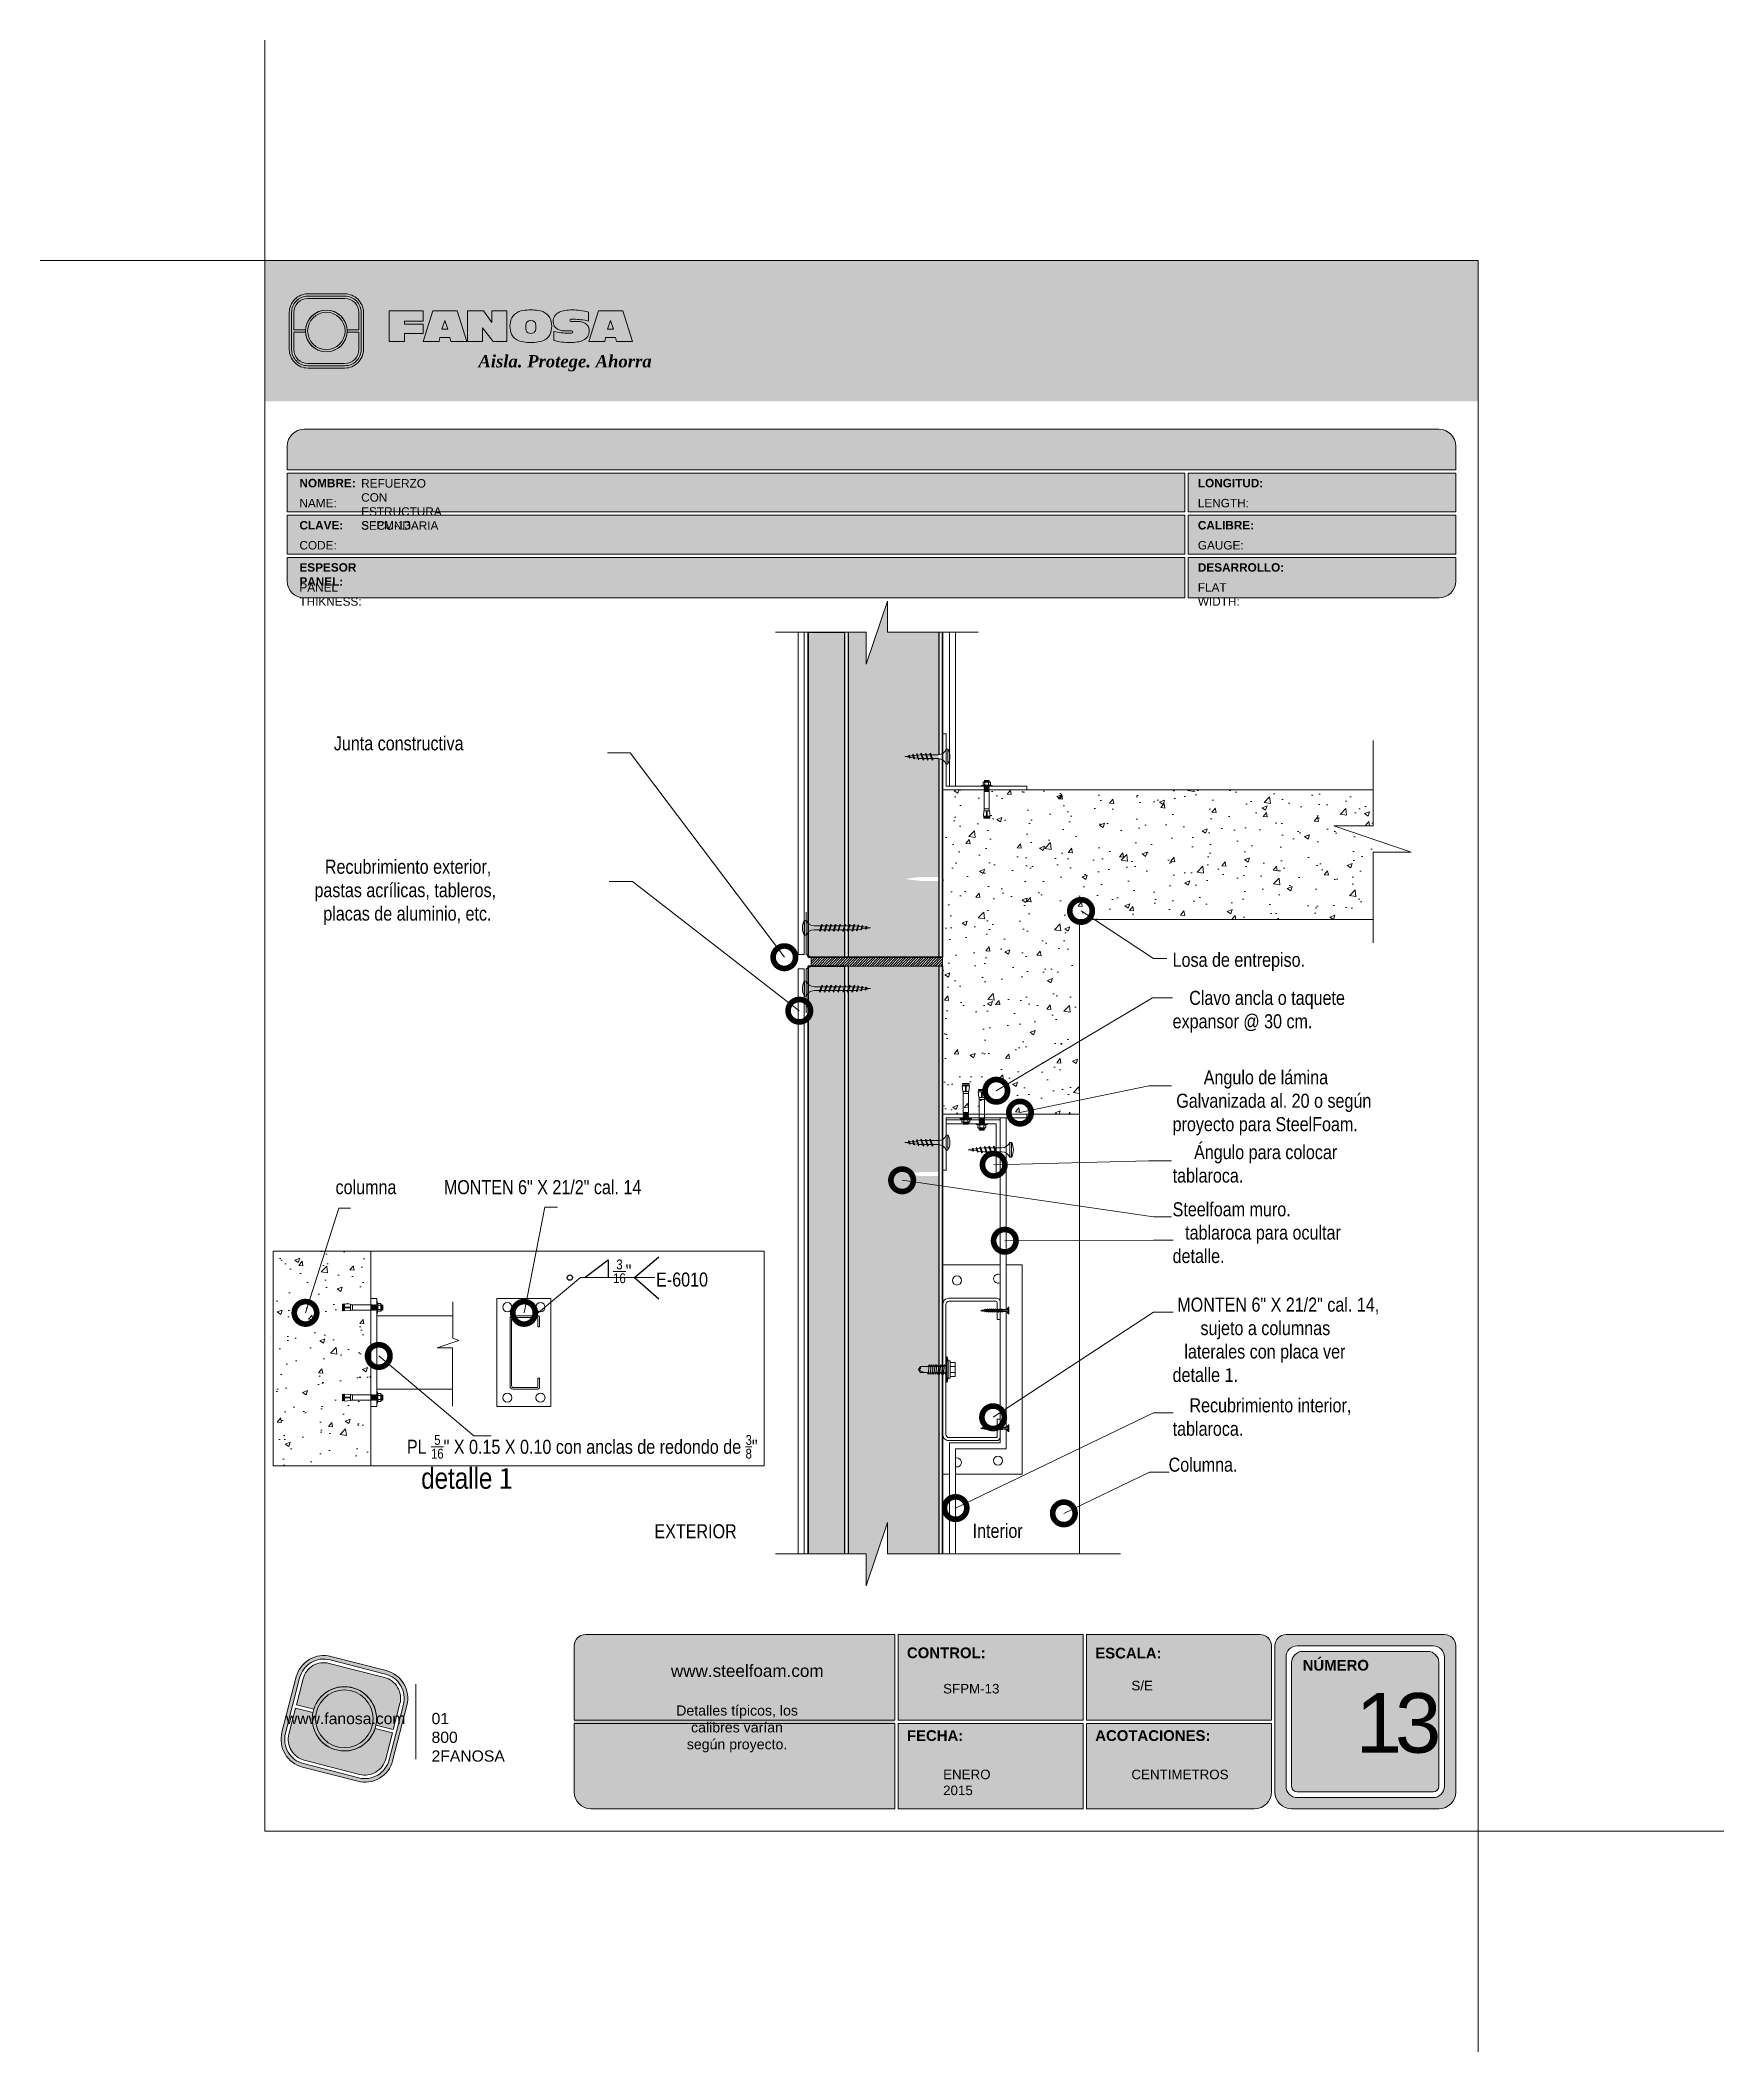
# Model space of a CAD drawing. Header units: millimetres. Extents: x 795.2 to 825.2, y 80.9 to 116.7.
import ezdxf

# ---------------------------------------------------------------- set-up
doc = ezdxf.new("R2010")
doc.units = ezdxf.units.MM
doc.header["$LTSCALE"] = 0.025
doc.linetypes.add('DASHED2', pattern=[9.525, 6.35, -3.175])
doc.layers.get('0').update_dxf_attribs({"lineweight": 5})
for name, color, linetype, lineweight in [('00-ACABADO FINAL', 6, 'Continuous', 0), ('00-ACERO', 4, 'Continuous', 15), ('00-CARPINTERIA', 8, 'Continuous', 0), ('00-CONCRETO', 8, 'Continuous', 0), ('00-LETREROS 1', 2, 'Continuous', 0), ('ESTRUCTURA', 251, 'Continuous', 9), ('hatch', 252, 'Continuous', 0), ('LAMINA ACCESORIOS', 1, 'Continuous', 20), ('LAMINA PANEL', 151, 'Continuous', 25), ('PIJAS', 3, 'Continuous', 0), ('Poliestireno', 253, 'Continuous', 13), ('Recubrimientos', 254, 'Continuous', 15), ('STEELFOAM', 170, 'Continuous', 35), ('TEXTO', 7, 'DASHED2', 0), ('TEXTO CUADRO DATOS', 251, 'Continuous', 0)]:
    doc.layers.add(name, color=color, linetype=linetype, lineweight=lineweight)
doc.layers.add('00-TORNILLERIA', color=5, linetype='Continuous')
doc.layers.add('let', color=50, linetype='Continuous')
doc.styles.add('Erika', font='techl___.ttf', dxfattribs={"height": 0.25})
doc.styles.get("Standard").update_dxf_attribs({"font": 'romand.shx'})
doc.dimstyles.new('DETALLES M', dxfattribs={"dimtxt": 0.027, "dimasz": 0.03, "dimexe": 0.03, "dimexo": 0, "dimgap": 0.038, "dimtad": 0, "dimtih": 1, "dimtoh": 1, "dimzin": 3, "dimdsep": 46, "dimtxsty": 'Standard', "dimblk": 'ORIGIN', "dimcen": 0.025, "dimclrd": 256, "dimclre": 256, "dimclrt": 3, "dimadec": 0, "dimazin": 0, "dimtfac": 1, "dimtix": 1, "dimtmove": 0, "dimatfit": 3, "dimfxl": 0, "dimtvp": 0.84, "dimfrac": 1, "dimtolj": 1, "dimtzin": 0, "dimlwd": -1, "dimlwe": -1, "dimarcsym": 0})
doc.dimstyles.new('Erika', dxfattribs={"dimtxt": 0.25, "dimasz": 0.8, "dimexe": 0.5, "dimexo": 0.5, "dimgap": 0, "dimtad": 0, "dimlfac": 0.1, "dimzin": 1, "dimdsep": 46, "dimtxsty": 'Erika', "dimblk": 'DOTSMALL', "dimcen": 2.5, "dimse1": 1, "dimse2": 1, "dimclrd": 252, "dimclre": 252, "dimclrt": 256, "dimadec": 0, "dimazin": 0, "dimtfac": 1, "dimtmove": 0, "dimatfit": 3, "dimldrblk": 'DOTSMALL', "dimfxl": 0, "dimlwd": 0, "dimlwe": 0, "dimarcsym": 0})
pattern_1 = [(0, (278.210005, -158.00473), (0.161925, 0.093487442), [0.10795, -0.2159]), (120, (278.210005, -158.00473), (-0.161925, 0.093487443), [0.10795, -0.2159]), (60, (278.210005, -158.00473), (4e-10, 0.186974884), [-0.2159, 0.10795])]

msp = doc.modelspace()

# ---------------------------------------------------------------- texts
at = {"layer": 'TEXTO', "linetype": 'ByBlock', "lineweight": 0, "attachment_point": 1, "style": 'Erika'}
for s, insert, char_height, width in [('\\A1;{\\W7.96512; }Junta constructiva ', (799.811, 104.306), 0.25, 5.49734), ('{\\W5.95353; }Recubrimiento exterior, \\P{\\W3.61849; }pastas acrílicas, tableros,\\P{\\W5.59803; }placas de aluminio, etc.', (799.812, 102.111), 0.25, 5.53387), ('\\A1;{\\W6.95917; }Angulo de lámina \\P{\\W0.810841; }Galvanizada al. 20 o según \\Pproyecto para SteelFoam.', (815.371, 98.365), 0.25, 4.84579), ('\\A1;{\\W4.79293; }Ángulo para colocar \\Ptablaroca.', (815.371, 97.034), 0.25, 4.84579), ('columna', (800.476, 96.411), 0.25, 4.82701), ('MONTEN 6" X 21/2" cal. 14', (802.403, 96.411), 0.25, 4.82701), ('{\\W2.79883; }tablaroca para ocultar \\Pdetalle.', (815.371, 95.603), 0.25, 4.82701), ('\\A1;{\\H0.7x;\\S3/16;\\H1.429x;"}', (805.416, 94.998), 0.25, 7.54535), ('E-6010', (806.18, 94.767), 0.25, 7.54535), ('{\\W1.03924; }MONTEN 6" X 21/2" cal. 14, \\P{\\W6.22211; }sujeto a columnas \\P{\\W2.62876; }laterales con placa ver   \\Pdetalle {\\f@BatangChe|b0|i0|c0|p49;1}.', (815.371, 94.321), 0.25, 4.82701), ('{\\W3.76175; }Recubrimiento interior,\\Ptablaroca.', (815.371, 92.53), 0.25, 4.82701), ('\\A1;{\\fArial Narrow|b0|i0|c0|p34;PL \\H0.7x;\\S5/16;\\H1.429x;" X 0.15 X 0.10 con anclas de redondo de \\H0.7x;\\S3/8;\\H1.429x;"}', (801.746, 91.877), 0.25, 7.54535), ('detalle {\\f@BatangChe|b0|i0|c0|p49;1}', (802, 91.296), 0.375, 7.24051), ('Columna.', (815.3, 91.474), 0.25, 4.82701)]:
    msp.add_mtext(s, dxfattribs=dict(at, insert=insert, char_height=char_height, width=width))
at = {"layer": 'TEXTO', "linetype": 'ByBlock', "lineweight": 0, "char_height": 0.25, "attachment_point": 1, "style": 'Erika'}
for s, insert in [('Losa de entrepiso.', (815.371, 100.455)), ('{\\C30;Steelfoam }muro.', (815.371, 96.017)), ('EXTERIOR', (806.15, 90.289)), ('Interior', (811.812, 90.297))]:
    msp.add_mtext(s, dxfattribs=dict(at, insert=insert))
at = {"layer": 'TEXTO', "linetype": 'ByBlock', "lineweight": 0, "ltscale": 2, "insert": (815.371, 99.778), "char_height": 0.25, "width": 4.87958, "attachment_point": 1, "style": 'Erika'}
msp.add_mtext('{\\W3.7104; }Clavo ancla o taquete\\Pexpansor @ 30 cm.', dxfattribs=at)
at = {"layer": 'TEXTO CUADRO DATOS', "attachment_point": 1}
for s, insert, char_height, width in [('{\\fArial|b1|i0|c0|p34;NOMBRE:}', (799.833, 108.885), 0.15, 0.00323), ('{\\fArial|b0|i0|c0|p34;REFUERZO CON ESTRUCTURA SECUNDARIA}', (800.932, 108.88), 0.15, 0.00323), ('{\\fArial|b1|i0|c0|p34;LONGITUD:}', (815.82, 108.885), 0.15, 0.00323), ('{\\fArial|b0|i0|c0|p34;NAME:}', (799.833, 108.529), 0.15, 0.00323), ('{\\fArial|b0|i0|c0|p34;LENGTH:}', (815.82, 108.529), 0.15, 0.00323), ('{\\fArial|b1|i0|c0|p34;CLAVE:}', (799.833, 108.135), 0.15, 0.00323), ('{\\fArial|b0|i0|c0|p34;SFPM-13}', (800.932, 108.136), 0.15, 0.00323), ('{\\fArial|b1|i0|c0|p34;CALIBRE:}', (815.82, 108.135), 0.15, 0.00323), ('{\\fArial|b0|i0|c0|p34;CODE:}', (799.833, 107.779), 0.15, 0.00323), ('{\\fArial|b0|i0|c0|p34;GAUGE:}', (815.82, 107.779), 0.15, 0.00323), ('{\\fArial|b1|i0|c0|p34;ESPESOR PANEL:}', (799.833, 107.385), 0.15, 0.00323), ('{\\fArial|b1|i0|c0|p34;DESARROLLO:}', (815.82, 107.385), 0.15, 0.00323), ('{\\fArial|b0|i0|c0|p34;PANEL THIKNESS:}', (799.833, 107.029), 0.15, 0.00323), ('{\\fArial|b0|i0|c0|p34;FLAT WIDTH:}', (815.82, 107.029), 0.15, 0.00323), ('{\\fArial|b1|i0|c0|p34;CONTROL:}', (810.643, 88.097), 0.19, 0.00323), ('{\\fArial|b1|i0|c0|p34;ESCALA:}', (813.994, 88.092), 0.19, 0.00323), ('{\\fArial|b0|i0|c0|p34;www.steelfoam.com\\P\\W6.892;  \\W1;\\P\\H0.8279x;\\W1.3542; \\W1;Detalles típicos, los \\P{\\W5.14067; }calibres varían \\P{\\W4.05544; }según proyecto.}', (806.443, 87.791), 0.21742, 2.32638), ('{\\fArial|b1|i0|c0|p34;NÚMERO}', (817.685, 87.876), 0.19, 0.00323), ('{\\fArial|b0|i0|c0|p34;SFPM-13}', (811.287, 87.449), 0.17, 0.00323), ('{\\fArial|b0|i0|c0|p34;S/E}', (814.638, 87.504), 0.17, 0.00323), ('{\\fArial|b0|i0|c0|p34;\\T0.75;13}', (818.628, 87.286), 1.06042, 0.00457), ('{\\fArial|b1|i0|c0|p34;FECHA:}', (810.643, 86.625), 0.19, 0.00323), ('{\\fArial|b1|i0|c0|p34;ACOTACIONES:}', (813.994, 86.625), 0.19, 0.00323), ('{\\fArial|b0|i0|c0|p34;ENERO 2015}', (811.287, 85.924), 0.17, 0.00323), ('{\\fArial|b0|i0|c0|p34;CENTIMETROS}', (814.638, 85.924), 0.17, 0.00323)]:
    msp.add_mtext(s, dxfattribs=dict(at, insert=insert, char_height=char_height, width=width))

# ---------------------------------------------------------------- blocks, each defined once
blk = doc.blocks.new('Phillips 8 x 34')
at = {"layer": 'PIJAS'}
for p, q in [((-0.031, -0.132), (-0.031, 0.132)), ((-0.031, 0.132), (0, 0.132)), ((0, -0.132), (0, 0.132)), ((0.14, 0.035), (0.268, 0.035)), ((0.239, -0.052), (0.274, 0.052)), ((0.249, -0.062), (0.28, 0.062)), ((0.255, -0.052), (0.29, 0.052)), ((0.28, 0.062), (0.274, 0.052)), ((0.28, 0.062), (0.29, 0.052)), ((0.284, 0.035), (0.35, 0.035)), ((0.32, -0.052), (0.356, 0.052)), ((0.33, -0.062), (0.361, 0.062)), ((0.336, -0.052), (0.371, 0.052)), ((0.361, 0.062), (0.356, 0.052)), ((0.361, 0.062), (0.371, 0.052)), ((0.365, 0.035), (0.43, 0.035)), ((0.401, -0.052), (0.437, 0.052)), ((0.411, -0.062), (0.442, 0.062)), ((0.417, -0.052), (0.452, 0.052)), ((0.442, 0.062), (0.437, 0.052)), ((0.442, 0.062), (0.452, 0.052)), ((0.446, 0.035), (0.459, 0.035)), ((0.51, 0.029), (0.459, 0.035)), ((0.485, -0.046), (0.515, 0.042)), ((0.495, -0.056), (0.52, 0.051)), ((0.501, -0.046), (0.53, 0.042)), ((0.513, 0.035), (0.519, 0.035)), ((0.52, 0.051), (0.515, 0.042)), ((0.52, 0.051), (0.53, 0.042)), ((0.58, 0.02), (0.525, 0.027)), ((0.563, -0.031), (0.584, 0.03)), ((0.573, -0.041), (0.59, 0.04)), ((0.579, -0.031), (0.6, 0.03)), ((0.59, 0.04), (0.584, 0.03)), ((0.59, 0.04), (0.6, 0.03)), ((0.651, 0.011), (0.595, 0.018)), ((0.642, -0.017), (0.654, 0.02)), ((0.651, -0.026), (0.66, 0.029)), ((0.66, 0.029), (0.654, 0.02)), ((0.657, -0.017), (0.669, 0.02)), ((0.66, 0.029), (0.669, 0.02)), ((0.739, 0), (0.666, 0.009)), ((-0.031, -0.132), (0, -0.132)), ((0.14, -0.035), (0.245, -0.035)), ((0.249, -0.062), (0.239, -0.052)), ((0.249, -0.062), (0.255, -0.052)), ((0.26, -0.035), (0.326, -0.035)), ((0.33, -0.062), (0.32, -0.052)), ((0.33, -0.062), (0.336, -0.052)), ((0.342, -0.035), (0.407, -0.035)), ((0.411, -0.062), (0.401, -0.052)), ((0.411, -0.062), (0.417, -0.052)), ((0.423, -0.035), (0.459, -0.035)), ((0.459, -0.035), (0.49, -0.031)), ((0.495, -0.056), (0.485, -0.046)), ((0.495, -0.056), (0.501, -0.046)), ((0.506, -0.029), (0.566, -0.022)), ((0.573, -0.041), (0.563, -0.031)), ((0.573, -0.041), (0.579, -0.031)), ((0.583, -0.02), (0.643, -0.012)), ((0.651, -0.026), (0.642, -0.017)), ((0.651, -0.026), (0.657, -0.017)), ((0.659, -0.01), (0.739, 0))]:
    blk.add_line(p, q, dxfattribs=at)
at = {"layer": 'PIJAS', "linetype": 'ByBlock', "lineweight": 0}
blk.add_arc((0.208, 0), 0.273, 151.0128, 208.9872, dxfattribs=at)
at = {"layer": 'PIJAS'}
for centre, start, end in [((0.143, 0.188), 201.3836, 269.0608), ((0.143, -0.188), 90.9391, 158.6163)]:
    blk.add_arc(centre, 0.153, start, end, dxfattribs=at)
blk = doc.blocks.new('_DotSmall')
at = {"color": 0, "linetype": 'ByBlock', "const_width": 0.5}
blk.add_lwpolyline([(-0.0625, 0, 1), (0.0625, 0, 1)], format="xyb", close=True, dxfattribs=at)
blk = doc.blocks.new('LOGO GRIS')
h = blk.add_hatch(color=254)
edge = h.paths.add_edge_path()
edge.add_arc((2075.553, 279.298), 0.508, 255.6008, 345.6008, ccw=False)
edge.add_line((2075.427, 278.806), (2074.442, 279.058))
edge.add_arc((2074.569, 279.551), 0.508, 165.6008, 255.6008, ccw=False)
edge.add_line((2074.076, 279.677), (2074.329, 280.662))
edge.add_arc((2074.821, 280.535), 0.508, 75.6008, 165.6008, ccw=False)
edge.add_line((2074.948, 281.027), (2075.932, 280.775))
edge.add_arc((2075.806, 280.282), 0.508, -14.3992, 75.6008, ccw=False)
edge.add_line((2076.298, 280.156), (2076.045, 279.172))
edge = h.paths.add_edge_path(flags=16)
edge.add_arc((2075.553, 279.298), 0.445, 255.6008, 345.6008, ccw=False)
edge.add_line((2075.442, 278.867), (2074.458, 279.12))
edge.add_arc((2074.569, 279.551), 0.445, 165.6008, 255.6008, ccw=False)
edge.add_line((2074.138, 279.661), (2074.391, 280.646))
edge.add_arc((2074.821, 280.535), 0.445, 75.6008, 165.6008, ccw=False)
edge.add_line((2074.932, 280.966), (2075.916, 280.713))
edge.add_arc((2075.806, 280.282), 0.445, -14.3992, 75.6008, ccw=False)
edge.add_line((2076.236, 280.172), (2075.984, 279.187))
h = blk.add_hatch(color=254)
edge = h.paths.add_edge_path()
edge.add_line((2076.056, 279.726), (2076.175, 280.188))
edge.add_arc((2075.806, 280.282), 0.381, 345.6008, 435.6008)
edge.add_line((2075.901, 280.652), (2074.916, 280.904))
edge.add_arc((2074.821, 280.535), 0.381, 75.6008, 165.6008)
edge.add_line((2074.452, 280.63), (2074.334, 280.168))
edge.add_line((2074.334, 280.168), (2074.642, 280.089))
edge.add_arc((2075.187, 279.917), 0.572, -11.2145, 162.416, ccw=False)
edge.add_line((2075.748, 279.805), (2076.056, 279.726))
h = blk.add_hatch(color=254)
h.paths.add_polyline_path([(2074.615, 279.917, 1), (2075.759, 279.917, 1)])
h.paths.add_polyline_path([(2075.7, 279.917, -1), (2074.675, 279.917, -1)], flags=16)
blk.add_hatch(color=252).paths.add_polyline_path([(2075.7, 279.917, 1), (2074.675, 279.917, 1)])
h = blk.add_hatch(color=254)
edge = h.paths.add_edge_path()
edge.add_arc((2075.187, 279.917), 0.572, 168.7855, 342.416)
edge.add_line((2075.732, 279.744), (2076.041, 279.665))
edge.add_line((2076.041, 279.665), (2075.922, 279.203))
edge.add_arc((2075.553, 279.298), 0.381, 255.6008, 345.6008, ccw=False)
edge.add_line((2075.458, 278.929), (2074.474, 279.182))
edge.add_arc((2074.569, 279.551), 0.381, 165.6008, 255.6008, ccw=False)
edge.add_line((2074.199, 279.645), (2074.318, 280.107))
edge.add_line((2074.318, 280.107), (2074.626, 280.028))
at = {"color": 254}
for points in [[(2076.045, 279.172, -0.414214), (2075.427, 278.806), (2074.442, 279.058, -0.414214), (2074.076, 279.677), (2074.329, 280.662, -0.414214), (2074.948, 281.027), (2075.932, 280.775, -0.414214), (2076.298, 280.156)], [(2075.984, 279.187, -0.414214), (2075.442, 278.867), (2074.458, 279.12, -0.414214), (2074.138, 279.661), (2074.391, 280.646, -0.414214), (2074.932, 280.966), (2075.916, 280.713, -0.414214), (2076.236, 280.172)], [(2076.056, 279.726), (2076.175, 280.188, 0.414214), (2075.901, 280.652), (2074.916, 280.904, 0.414214), (2074.452, 280.63), (2074.334, 280.168), (2074.642, 280.089, -0.945905), (2075.748, 279.805)], [(2074.626, 280.028, 0.945905), (2075.732, 279.744), (2076.041, 279.665), (2075.922, 279.203, -0.414214), (2075.458, 278.929), (2074.474, 279.182, -0.414214), (2074.199, 279.645), (2074.318, 280.107)]]:
    blk.add_lwpolyline(points, format="xyb", close=True, dxfattribs=at)
for radius in [0.572, 0.513]:
    blk.add_circle((2075.187, 279.917), radius, dxfattribs=at)
blk = doc.blocks.new('FANOSA')
at = {"color": 253, "const_width": 0.02}
blk.add_lwpolyline([(365.318, 247.98), (365.318, 246.643)], dxfattribs=at)
at = {"color": 254}
blk.add_blockref('LOGO GRIS', (-1711.139, -32.554), dxfattribs=at)
at = {"layer": 'TEXTO CUADRO DATOS', "char_height": 0.2, "width": 0.00323, "attachment_point": 1}
for s, insert in [('{\\fArial|b0|i0|c0|p34;www.fanosa.com}', (363.008, 247.468)), ('{\\fArial|b0|i0|c0|p34;01 800 2FANOSA}', (365.599, 247.468))]:
    blk.add_mtext(s, dxfattribs=dict(at, insert=insert))
blk = doc.blocks.new('LOGO 1')
for color, points in [(7, [(362.634, 273.301), (362.634, 270.801), (384.224, 270.801), (384.224, 273.301)]), (30, [(364.098, 272.072), (364.305, 272.072), (364.305, 272.381, 0.414214), (364.057, 272.629), (363.397, 272.629, 0.414214), (363.15, 272.381), (363.15, 272.072), (363.357, 272.072, -0.945905)]), (252, [(364.06, 272.051, 1), (363.395, 272.051, 1)]), (7, [(364.842, 272.41), (365.45, 272.41), (365.45, 272.225), (365.12, 272.225), (365.12, 272.172), (365.45, 272.172), (365.45, 272.005), (365.12, 272.005), (365.12, 271.861), (364.842, 271.861)]), (170, [(364.305, 271.721), (364.305, 272.031), (364.098, 272.031, -0.945905), (363.357, 272.031), (363.15, 272.031), (363.15, 271.721, 0.414214), (363.397, 271.474), (364.057, 271.474, 0.414214)])]:
    blk.add_hatch(color=color).paths.add_polyline_path(points)
h = blk.add_hatch(color=7)
edge = h.paths.add_edge_path()
edge.add_arc((364.057, 271.721), 0.33, -90, 0, ccw=False)
edge.add_line((364.057, 271.391), (363.397, 271.391))
edge.add_arc((363.397, 271.721), 0.33, 180, 270, ccw=False)
edge.add_line((363.067, 271.721), (363.067, 272.381))
edge.add_arc((363.397, 272.381), 0.33, 90, 180, ccw=False)
edge.add_line((363.397, 272.711), (364.057, 272.711))
edge.add_arc((364.057, 272.381), 0.33, 0, 90, ccw=False)
edge.add_line((364.387, 272.381), (364.387, 271.721))
edge = h.paths.add_edge_path(flags=16)
edge.add_arc((364.057, 271.721), 0.289, 270, 360, ccw=False)
edge.add_line((364.057, 271.433), (363.397, 271.433))
edge.add_arc((363.397, 271.721), 0.289, 180, 270, ccw=False)
edge.add_line((363.109, 271.721), (363.109, 272.381))
edge.add_arc((363.397, 272.381), 0.289, 90, 180, ccw=False)
edge.add_line((363.397, 272.67), (364.057, 272.67))
edge.add_arc((364.057, 272.381), 0.289, 0, 90, ccw=False)
edge.add_line((364.346, 272.381), (364.346, 271.721))
h = blk.add_hatch(color=7)
h.paths.add_polyline_path([(363.356, 272.051, 1), (364.099, 272.051, 1)])
h.paths.add_polyline_path([(364.06, 272.051, -1), (363.395, 272.051, -1)], flags=16)
h = blk.add_hatch(color=7)
h.paths.add_polyline_path([(365.621, 272.41), (365.449, 271.861), (365.733, 271.861), (365.748, 271.934), (365.927, 271.934), (365.941, 271.861), (366.226, 271.861), (366.054, 272.41)])
h.paths.add_polyline_path([(365.837, 272.237), (365.891, 272.081), (365.784, 272.081)], flags=16)
h = blk.add_hatch(color=7)
h.paths.add_polyline_path([(366.936, 272.41), (366.671, 272.41), (366.671, 272.199), (366.522, 272.41), (366.24, 272.41), (366.24, 271.861), (366.505, 271.861), (366.505, 272.107), (366.695, 271.861), (366.936, 271.861)])
h.paths.add_polyline_path([(367.497, 272.414, 0.094039), (367.234, 272.414, 0.349778), (367.001, 272.207, 0.097373), (367.001, 272.064, 0.349778), (367.234, 271.857, 0.094039), (367.497, 271.857, 0.349778), (367.73, 272.064, 0.097373), (367.73, 272.207, 0.349778)])
h.paths.add_polyline_path([(367.3, 272.215, -0.379938), (367.431, 272.215, -0.158874), (367.45, 272.182, -0.126358), (367.446, 272.057, -0.214274), (367.413, 272.019, -0.222612), (367.318, 272.019, -0.214274), (367.285, 272.057, -0.126358), (367.281, 272.182, -0.158874)], flags=16)
h.paths.add_polyline_path([(368.078, 272.26), (368.128, 272.26, -0.058695), (368.39, 272.228), (368.39, 272.388, 0.06396), (368.105, 272.426, 0.046916), (367.973, 272.414, 0.222969), (367.786, 272.314, 0.165417), (367.767, 272.182, 0.195223), (367.816, 272.1, 0.077246), (367.888, 272.064, 0.080669), (367.961, 272.052), (368.09, 272.052, -1), (368.09, 272.011), (368.039, 272.011, -0.058695), (367.777, 272.044), (367.777, 271.883, 0.06396), (368.062, 271.845, 0.046916), (368.194, 271.857, 0.222969), (368.381, 271.957, 0.209114), (368.391, 272.123, 0.130102), (368.364, 272.161, 0.092678), (368.279, 272.208, 0.080669), (368.206, 272.22), (368.078, 272.22, -1)])
h.paths.add_polyline_path([(369.002, 272.41), (368.569, 272.41), (368.396, 271.861), (368.681, 271.861), (368.696, 271.934), (368.875, 271.934), (368.889, 271.861), (369.174, 271.861)])
h.paths.add_polyline_path([(368.785, 272.237), (368.839, 272.081), (368.732, 272.081)], flags=16)
at = {"color": 7}
for points in [[(364.387, 271.721, -0.414214), (364.057, 271.391), (363.397, 271.391, -0.414214), (363.067, 271.721), (363.067, 272.381, -0.414214), (363.397, 272.711), (364.057, 272.711, -0.414214), (364.387, 272.381)], [(364.346, 271.721, -0.414214), (364.057, 271.433), (363.397, 271.433, -0.414214), (363.109, 271.721), (363.109, 272.381, -0.414214), (363.397, 272.67), (364.057, 272.67, -0.414214), (364.346, 272.381)], [(367.73, 272.207, 0.349778), (367.497, 272.414, 0.094039), (367.234, 272.414, 0.349778), (367.001, 272.207, 0.097373), (367.001, 272.064, 0.349778), (367.234, 271.857, 0.094039), (367.497, 271.857, 0.349778), (367.73, 272.064, 0.097373)], [(368.364, 272.161, 0.09281), (368.279, 272.208, 0.080669), (368.206, 272.22), (368.078, 272.22, -1), (368.078, 272.26), (368.128, 272.26, -0.058695), (368.39, 272.228), (368.39, 272.388, 0.06396), (368.105, 272.426, 0.046916), (367.973, 272.414, 0.222969), (367.786, 272.314, 0.165417), (367.767, 272.182, 0.195223), (367.816, 272.1, 0.077246), (367.888, 272.064, 0.080669), (367.961, 272.052), (368.09, 272.052, -1), (368.09, 272.011), (368.039, 272.011, -0.058695), (367.777, 272.044), (367.777, 271.883, 0.06396), (368.062, 271.845, 0.046916), (368.194, 271.857, 0.222969), (368.381, 271.957, 0.209114), (368.391, 272.123, 0.13418)], [(367.285, 272.057, 0.214274), (367.318, 272.019, 0.222612), (367.413, 272.019, 0.214274), (367.446, 272.057, 0.126358), (367.45, 272.182, 0.158874), (367.431, 272.215, 0.379938), (367.3, 272.215, 0.158874), (367.281, 272.182, 0.126358)]]:
    blk.add_lwpolyline(points, format="xyb", close=True, dxfattribs=at)
at = {"color": 30}
blk.add_lwpolyline([(364.305, 272.072), (364.305, 272.381, 0.414214), (364.057, 272.629), (363.397, 272.629, 0.414214), (363.15, 272.381), (363.15, 272.072), (363.357, 272.072, -0.945905), (364.098, 272.072)], format="xyb", close=True, dxfattribs=at)
at = {"color": 7}
for points in [[(364.842, 272.41), (365.45, 272.41), (365.45, 272.225), (365.12, 272.225), (365.12, 272.172), (365.45, 272.172), (365.45, 272.005), (365.12, 272.005), (365.12, 271.861), (364.842, 271.861)], [(365.733, 271.861), (365.449, 271.861), (365.621, 272.41), (366.054, 272.41), (366.226, 271.861), (365.941, 271.861), (365.927, 271.934), (365.748, 271.934)], [(366.505, 272.107), (366.505, 271.861), (366.24, 271.861), (366.24, 272.41), (366.522, 272.41), (366.671, 272.199), (366.671, 272.41), (366.936, 272.41), (366.936, 271.861), (366.695, 271.861)], [(368.875, 271.934), (368.889, 271.861), (369.174, 271.861), (369.002, 272.41), (368.569, 272.41), (368.396, 271.861), (368.681, 271.861), (368.696, 271.934)], [(365.784, 272.081), (365.837, 272.237), (365.891, 272.081)], [(368.839, 272.081), (368.785, 272.237), (368.732, 272.081)]]:
    blk.add_lwpolyline(points, close=True, dxfattribs=at)
at = {"color": 170}
blk.add_lwpolyline([(363.357, 272.031, 0.945905), (364.098, 272.031), (364.305, 272.031), (364.305, 271.721, -0.414214), (364.057, 271.474), (363.397, 271.474, -0.414214), (363.15, 271.721), (363.15, 272.031)], format="xyb", close=True, dxfattribs=at)
at = {"color": 7}
for radius in [0.371, 0.333]:
    blk.add_circle((363.727, 272.051), radius, dxfattribs=at)
at = {"color": 254, "insert": (366.432, 271.623), "char_height": 0.22, "width": 5.44848, "attachment_point": 1}
blk.add_mtext('{\\fBookman Old Style|b1|i1|c0|p18;\\C255;Aisla. Protege. Ahorra}', dxfattribs=at)
blk = doc.blocks.new('PI-ANCL')
at = {"layer": 'PIJAS', "color": 152}
for p, q in [((-0.0001, 0.0296), (0.0121, 0.0296)), ((-0.0001, 0.0287), (-0.0001, 0.0296)), ((-0.0001, 0.0287), (0.0121, 0.0287)), ((0.0017, 0.0306), (0.0017, 0.0327)), ((0.0023, 0.0335), (0.0096, 0.0335)), ((0.0023, 0.0333), (0.0031, 0.0333)), ((0.0023, 0.03), (0.0031, 0.03)), ((0.0023, 0.0297), (0.0096, 0.0297)), ((0.0032, 0.0348), (0.0034, 0.0351)), ((0.0034, 0.0345), (0.0032, 0.0348)), ((0.0032, 0.0342), (0.0034, 0.0345)), ((0.0034, 0.034), (0.0032, 0.0342)), ((0.0032, 0.0337), (0.0034, 0.034)), ((0.0033, 0.0335), (0.0032, 0.0337)), ((0.0032, 0.0296), (0.0033, 0.0297)), ((0.0032, 0.0296), (0.0032, 0.0296)), ((0.0032, 0.0284), (0.0034, 0.0287)), ((0.0034, 0.0282), (0.0032, 0.0284)), ((0.0032, 0.0279), (0.0034, 0.0282)), ((0.0034, 0.0276), (0.0032, 0.0279)), ((0.0032, 0.0273), (0.0034, 0.0276)), ((0.0034, 0.027), (0.0032, 0.0273)), ((0.0032, 0.0267), (0.0034, 0.027)), ((0.0034, 0.0264), (0.0032, 0.0267)), ((0.0032, 0.0261), (0.0034, 0.0264)), ((0.0034, 0.0258), (0.0032, 0.0261)), ((0.0032, 0.0255), (0.0034, 0.0258)), ((0.0034, 0.0253), (0.0032, 0.0255)), ((0.0032, 0.025), (0.0034, 0.0253)), ((0.0034, 0.0247), (0.0032, 0.025)), ((0.0032, 0.0244), (0.0034, 0.0247)), ((0.0034, 0.0241), (0.0032, 0.0244)), ((0.0032, 0.0238), (0.0034, 0.0241)), ((0.0034, 0.0235), (0.0032, 0.0238)), ((0.0034, 0.023), (0.0032, 0.0228)), ((0.0032, 0.0228), (0.0088, 0.0228)), ((0.0032, 0.0004), (0.0032, 0.0228)), ((0.0034, 0.0355), (0.0085, 0.0355)), ((0.0034, 0.0351), (0.0034, 0.0355)), ((0.0034, 0.0351), (0.0085, 0.0354)), ((0.0034, 0.0345), (0.0085, 0.0348)), ((0.0034, 0.034), (0.0085, 0.0342)), ((0.0034, 0.0282), (0.0085, 0.0284)), ((0.0034, 0.0276), (0.0085, 0.0279)), ((0.0034, 0.027), (0.0085, 0.0273)), ((0.0034, 0.0264), (0.0085, 0.0267)), ((0.0034, 0.0258), (0.0085, 0.0261)), ((0.0034, 0.0253), (0.0085, 0.0255)), ((0.0034, 0.0247), (0.0085, 0.025)), ((0.0034, 0.0247), (0.0085, 0.025)), ((0.0034, 0.0241), (0.0085, 0.0244)), ((0.0034, 0.0241), (0.0085, 0.0244)), ((0.0034, 0.0235), (0.0085, 0.0238)), ((0.0034, 0.0235), (0.0034, 0.023)), ((0.0034, 0.023), (0.0085, 0.023)), ((0.0037, 0.0306), (0.0037, 0.0327)), ((0.0043, 0.0333), (0.0076, 0.0333)), ((0.0043, 0.03), (0.0076, 0.03)), ((0.006, 0.0335), (0.0085, 0.0337)), ((0.0082, 0.0306), (0.0082, 0.0327)), ((0.0083, 0.0296), (0.0085, 0.0296)), ((0.0085, 0.0354), (0.0085, 0.0355)), ((0.0085, 0.0354), (0.0088, 0.0351)), ((0.0088, 0.0351), (0.0085, 0.0348)), ((0.0085, 0.0348), (0.0088, 0.0345)), ((0.0088, 0.0345), (0.0085, 0.0342)), ((0.0085, 0.0342), (0.0088, 0.034)), ((0.0088, 0.034), (0.0085, 0.0337)), ((0.0085, 0.0337), (0.0086, 0.0335)), ((0.0086, 0.0297), (0.0085, 0.0296)), ((0.0085, 0.0296), (0.0085, 0.0296)), ((0.0087, 0.0287), (0.0085, 0.0284)), ((0.0085, 0.0284), (0.0088, 0.0282)), ((0.0088, 0.0282), (0.0085, 0.0279)), ((0.0085, 0.0279), (0.0088, 0.0276)), ((0.0088, 0.0276), (0.0085, 0.0273)), ((0.0085, 0.0273), (0.0088, 0.027)), ((0.0088, 0.027), (0.0085, 0.0267)), ((0.0085, 0.0267), (0.0088, 0.0264)), ((0.0088, 0.0264), (0.0085, 0.0261)), ((0.0085, 0.0261), (0.0088, 0.0258)), ((0.0088, 0.0258), (0.0085, 0.0255)), ((0.0085, 0.0255), (0.0088, 0.0253)), ((0.0088, 0.0253), (0.0085, 0.025)), ((0.0085, 0.025), (0.0088, 0.0247)), ((0.0088, 0.0247), (0.0085, 0.0244)), ((0.0085, 0.0244), (0.0088, 0.0241)), ((0.0088, 0.0241), (0.0085, 0.0238)), ((0.0085, 0.0238), (0.0085, 0.023)), ((0.0085, 0.023), (0.0088, 0.0228)), ((0.0088, 0.0333), (0.0096, 0.0333)), ((0.0088, 0.03), (0.0096, 0.03)), ((0.0088, 0.0004), (0.0088, 0.0228)), ((0.0102, 0.0306), (0.0102, 0.0327)), ((0.0121, 0.0287), (0.0121, 0.0296)), ((0.0022, -0.0059), (0.0026, 0.0004)), ((0.0026, 0.0004), (0.0093, 0.0004)), ((0.0032, 0.0024), (0.0088, 0.0024)), ((0.0056, 0), (0.0064, 0)), ((0.0056, 0), (0.0056, -0.0059)), ((0.0064, 0), (0.0064, -0.0059)), ((0.0098, -0.0059), (0.0093, 0.0004)), ((0.0056, -0.0059), (0.0022, -0.0059)), ((0.0025, -0.0071), (0.0026, -0.0059)), ((0.0025, -0.0071), (0.0095, -0.0071)), ((0.0025, -0.0084), (0.0026, -0.0071)), ((0.0025, -0.0084), (0.0095, -0.0084)), ((0.0064, -0.0059), (0.0098, -0.0059)), ((0.0095, -0.0071), (0.0093, -0.0059)), ((0.0095, -0.0084), (0.0093, -0.0071))]:
    blk.add_line(p, q, dxfattribs=at)
for centre, start, end in [((0.0023, 0.0329), 90, 180), ((0.0023, 0.0327), 90, 180), ((0.0023, 0.0306), 180, 270), ((0.0023, 0.0303), 180, 270), ((0.0031, 0.0327), 0, 90), ((0.0031, 0.0306), 270, 360), ((0.0043, 0.0327), 90, 180), ((0.0043, 0.0306), 180, 270), ((0.0076, 0.0327), 0, 90), ((0.0076, 0.0306), 270, 0), ((0.0088, 0.0327), 90, 180), ((0.0088, 0.0306), 180, 270), ((0.0096, 0.0329), 0, 90), ((0.0096, 0.0327), 0, 90), ((0.0096, 0.0306), 270, 0), ((0.0096, 0.0303), 270, 0)]:
    blk.add_arc(centre, 0.0006, start, end, dxfattribs=at)
blk = doc.blocks.new('phillips 1pul.')
at = {"layer": 'PIJAS'}
for p, q in [((-0.031, -0.132), (-0.031, 0.132)), ((-0.031, 0.132), (0, 0.132)), ((0, -0.132), (0, 0.132)), ((0.14, 0.035), (0.268, 0.035)), ((0.239, -0.052), (0.274, 0.052)), ((0.249, -0.062), (0.28, 0.062)), ((0.255, -0.052), (0.29, 0.052)), ((0.28, 0.062), (0.274, 0.052)), ((0.28, 0.062), (0.29, 0.052)), ((0.284, 0.035), (0.349, 0.035)), ((0.32, -0.052), (0.355, 0.052)), ((0.33, -0.062), (0.361, 0.062)), ((0.336, -0.052), (0.371, 0.052)), ((0.361, 0.062), (0.355, 0.052)), ((0.361, 0.062), (0.371, 0.052)), ((0.365, 0.035), (0.43, 0.035)), ((0.401, -0.052), (0.436, 0.052)), ((0.411, -0.062), (0.442, 0.062)), ((0.416, -0.052), (0.452, 0.052)), ((0.442, 0.062), (0.436, 0.052)), ((0.442, 0.062), (0.452, 0.052)), ((0.446, 0.035), (0.511, 0.035)), ((0.482, -0.052), (0.517, 0.052)), ((0.492, -0.062), (0.523, 0.062)), ((0.497, -0.052), (0.533, 0.052)), ((0.523, 0.062), (0.517, 0.052)), ((0.523, 0.062), (0.533, 0.052)), ((0.527, 0.035), (0.592, 0.035)), ((0.563, -0.052), (0.598, 0.052)), ((0.573, -0.062), (0.604, 0.062)), ((0.578, -0.052), (0.614, 0.052)), ((0.604, 0.062), (0.598, 0.052)), ((0.604, 0.062), (0.614, 0.052)), ((0.608, 0.035), (0.68, 0.035)), ((0.651, -0.052), (0.686, 0.052)), ((0.661, -0.062), (0.692, 0.062)), ((0.666, -0.052), (0.702, 0.052)), ((0.692, 0.062), (0.686, 0.052)), ((0.692, 0.062), (0.702, 0.052)), ((0.696, 0.035), (0.761, 0.035)), ((0.732, -0.052), (0.767, 0.052)), ((0.742, -0.062), (0.773, 0.062)), ((0.748, -0.052), (0.783, 0.052)), ((0.773, 0.062), (0.767, 0.052)), ((0.773, 0.062), (0.783, 0.052)), ((0.777, 0.035), (0.842, 0.035)), ((0.813, -0.052), (0.848, 0.052)), ((0.823, -0.062), (0.854, 0.062)), ((0.829, -0.052), (0.864, 0.052)), ((0.854, 0.062), (0.848, 0.052)), ((0.854, 0.062), (0.864, 0.052)), ((0.858, 0.035), (0.867, 0.035)), ((0.918, 0.029), (0.867, 0.035)), ((0.893, -0.046), (0.922, 0.042)), ((0.903, -0.056), (0.928, 0.051)), ((0.909, -0.046), (0.938, 0.042)), ((0.928, 0.051), (0.922, 0.042)), ((0.928, 0.051), (0.938, 0.042)), ((0.988, 0.02), (0.933, 0.027)), ((0.971, -0.031), (0.992, 0.03)), ((0.981, -0.041), (0.997, 0.04)), ((0.987, -0.031), (1.007, 0.03)), ((0.997, 0.04), (0.992, 0.03)), ((0.997, 0.04), (1.007, 0.03)), ((1.058, 0.011), (1.003, 0.018)), ((1.049, -0.017), (1.062, 0.02)), ((1.059, -0.026), (1.067, 0.029)), ((1.067, 0.029), (1.062, 0.02)), ((1.065, -0.017), (1.077, 0.02)), ((1.067, 0.029), (1.077, 0.02)), ((1.067, -0.01), (1.147, 0)), ((1.147, 0), (1.073, 0.009)), ((-0.031, -0.132), (0, -0.132)), ((0.14, -0.035), (0.245, -0.035)), ((0.249, -0.062), (0.239, -0.052)), ((0.249, -0.062), (0.255, -0.052)), ((0.26, -0.035), (0.325, -0.035)), ((0.33, -0.062), (0.32, -0.052)), ((0.33, -0.062), (0.336, -0.052)), ((0.341, -0.035), (0.407, -0.035)), ((0.411, -0.062), (0.401, -0.052)), ((0.411, -0.062), (0.416, -0.052)), ((0.422, -0.035), (0.488, -0.035)), ((0.492, -0.062), (0.482, -0.052)), ((0.492, -0.062), (0.497, -0.052)), ((0.503, -0.035), (0.569, -0.035)), ((0.573, -0.062), (0.563, -0.052)), ((0.573, -0.062), (0.578, -0.052)), ((0.584, -0.035), (0.657, -0.035)), ((0.661, -0.062), (0.651, -0.052)), ((0.661, -0.062), (0.666, -0.052)), ((0.672, -0.035), (0.738, -0.035)), ((0.742, -0.062), (0.732, -0.052)), ((0.742, -0.062), (0.748, -0.052)), ((0.753, -0.035), (0.819, -0.035)), ((0.823, -0.062), (0.813, -0.052)), ((0.823, -0.062), (0.829, -0.052)), ((0.834, -0.035), (0.867, -0.035)), ((0.867, -0.035), (0.898, -0.031)), ((0.903, -0.056), (0.893, -0.046)), ((0.903, -0.056), (0.909, -0.046)), ((0.914, -0.029), (0.974, -0.022)), ((0.981, -0.041), (0.971, -0.031)), ((0.981, -0.041), (0.987, -0.031)), ((0.99, -0.02), (1.051, -0.012)), ((1.059, -0.026), (1.049, -0.017)), ((1.059, -0.026), (1.065, -0.017))]:
    blk.add_line(p, q, dxfattribs=at)
at = {"layer": 'PIJAS', "linetype": 'ByBlock', "lineweight": 0}
blk.add_arc((0.208, 0), 0.273, 151.0128, 208.9872, dxfattribs=at)
at = {"layer": 'PIJAS'}
for centre, start, end in [((0.143, 0.188), 201.3836, 269.0608), ((0.143, -0.188), 90.9391, 158.6163)]:
    blk.add_arc(centre, 0.153, start, end, dxfattribs=at)
blk = doc.blocks.new('tornillo')
at = {"layer": '00-CARPINTERIA'}
for p, q in [((-0.0044, 0.0242), (-0.0026, 0.0249)), ((-0.0028, 0.0236), (-0.0044, 0.0242)), ((0.0044, 0.0232), (-0.0044, 0.0242)), ((-0.0044, 0.0225), (-0.0028, 0.0232)), ((-0.0028, 0.0219), (-0.0044, 0.0225)), ((0.0044, 0.0215), (-0.0044, 0.0225)), ((-0.0044, 0.0208), (-0.0028, 0.0215)), ((-0.0028, 0.0202), (-0.0044, 0.0208)), ((0.0044, 0.0198), (-0.0044, 0.0208)), ((-0.0044, 0.0191), (-0.0028, 0.0197)), ((-0.0028, 0.0185), (-0.0044, 0.0191)), ((0.0044, 0.0181), (-0.0044, 0.0191)), ((-0.0044, 0.0174), (-0.0028, 0.018)), ((0, 0.0328), (-0.0026, 0.031)), ((-0.0026, 0.0249), (-0.0026, 0.031)), ((-0.0022, 0.0291), (-0.0026, 0.0293)), ((-0.0026, 0.0233), (-0.0026, 0.0234)), ((-0.0026, 0.0216), (-0.0026, 0.0217)), ((-0.0026, 0.0199), (-0.0026, 0.02)), ((-0.0026, 0.0182), (-0.0026, 0.0183)), ((0, 0.0328), (-0.0021, 0.0291)), ((0.0027, 0.031), (0, 0.0328)), ((0.0007, 0.0312), (0, 0.0328)), ((0.0027, 0.031), (0.0007, 0.0312)), ((0.0027, 0.0239), (0.0027, 0.031)), ((0.0044, 0.0232), (0.0027, 0.0239)), ((0.0027, 0.0223), (0.0027, 0.0224)), ((0.0027, 0.0206), (0.0027, 0.0207)), ((0.0027, 0.0189), (0.0027, 0.019)), ((0.0028, 0.0226), (0.0044, 0.0232)), ((0.0044, 0.0215), (0.0028, 0.0221)), ((0.0028, 0.0209), (0.0044, 0.0215)), ((0.0044, 0.0198), (0.0028, 0.0204)), ((0.0028, 0.0192), (0.0044, 0.0198)), ((0.0044, 0.0181), (0.0028, 0.0187)), ((0.0028, 0.0175), (0.0044, 0.0181)), ((-0.0113, 0.0072), (-0.0113, 0.0077)), ((-0.0077, 0.0063), (-0.0113, 0.0072)), ((0.0077, 0.0063), (-0.0077, 0.0063)), ((-0.0077, 0.0048), (-0.0077, 0.0063)), ((0.0076, 0.0046), (-0.0076, 0.0046)), ((-0.0062, 0.0046), (-0.0062, 0.0004)), ((0.0058, 0), (-0.0058, 0)), ((-0.0028, 0.0168), (-0.0044, 0.0174)), ((0.0044, 0.0164), (-0.0044, 0.0174)), ((-0.0044, 0.0157), (-0.0028, 0.0163)), ((-0.0028, 0.0151), (-0.0044, 0.0157)), ((0.0044, 0.0147), (-0.0044, 0.0157)), ((-0.0044, 0.014), (-0.0028, 0.0146)), ((-0.0028, 0.0134), (-0.0044, 0.014)), ((0.0044, 0.013), (-0.0044, 0.014)), ((-0.0044, 0.0123), (-0.0028, 0.0129)), ((-0.0028, 0.0117), (-0.0044, 0.0123)), ((0.0044, 0.0113), (-0.0044, 0.0123)), ((-0.0044, 0.0106), (-0.0028, 0.0112)), ((-0.0028, 0.0099), (-0.0044, 0.0106)), ((0.0044, 0.0096), (-0.0044, 0.0106)), ((-0.0044, 0.0089), (-0.0028, 0.0095)), ((-0.0026, 0.0082), (-0.0044, 0.0089)), ((0.003, 0.008), (-0.0044, 0.0089)), ((-0.0027, 0.0046), (-0.0027, 0)), ((-0.0026, 0.0165), (-0.0026, 0.0166)), ((-0.0026, 0.0148), (-0.0026, 0.0149)), ((-0.0026, 0.0131), (-0.0026, 0.0132)), ((-0.0026, 0.0114), (-0.0026, 0.0115)), ((-0.0026, 0.0097), (-0.0026, 0.0098)), ((-0.0026, 0.0082), (-0.0026, 0.008)), ((0.0027, 0.0172), (0.0027, 0.0173)), ((0.0027, 0.0155), (0.0027, 0.0156)), ((0.0027, 0.0138), (0.0027, 0.0139)), ((0.0027, 0.0121), (0.0027, 0.0122)), ((0.0027, 0.0104), (0.0027, 0.0104)), ((0.0027, 0.0087), (0.0027, 0.0087)), ((0.0027, 0.0046), (0.0027, 0)), ((0.0044, 0.0164), (0.0028, 0.017)), ((0.0028, 0.0158), (0.0044, 0.0164)), ((0.0044, 0.0147), (0.0028, 0.0153)), ((0.0028, 0.0141), (0.0044, 0.0147)), ((0.0044, 0.013), (0.0028, 0.0136)), ((0.0028, 0.0123), (0.0044, 0.013)), ((0.0044, 0.0113), (0.0028, 0.0119)), ((0.0028, 0.0106), (0.0044, 0.0113)), ((0.0044, 0.0096), (0.0028, 0.0102)), ((0.0028, 0.0089), (0.0044, 0.0096)), ((0.004, 0.008), (0.0028, 0.0085)), ((0.0062, 0.0004), (0.0062, 0.0046)), ((0.0077, 0.0063), (0.0113, 0.0072)), ((0.0077, 0.0063), (0.0077, 0.0048)), ((0.0113, 0.0072), (0.0113, 0.0077))]:
    blk.add_line(p, q, dxfattribs=at)
for centre, radius, start, end in [((-0.0028, 0.0234), 0.0002, 0, 68.3754), ((-0.0028, 0.0233), 0.0002, 291.6246, 360), ((-0.0028, 0.0217), 0.0002, 0, 68.3754), ((-0.0028, 0.0216), 0.0002, 291.6246, 0), ((-0.0028, 0.02), 0.0002, 0, 68.3754), ((-0.0028, 0.0199), 0.0002, 291.6246, 360), ((-0.0028, 0.0183), 0.0002, 0, 68.3754), ((-0.0028, 0.0182), 0.0002, 291.6246, 0), ((-0.0022, 0.0291), 0.00008, 239.306, 330.4158), ((0.0008, 0.0312), 0.000032, 204.2377, 263.0002), ((0.0029, 0.0224), 0.0002, 111.6246, 180), ((0.0029, 0.0223), 0.0002, 180, 248.3754), ((0.0029, 0.0207), 0.0002, 111.6246, 180), ((0.0029, 0.0206), 0.0002, 180, 248.3754), ((0.0029, 0.019), 0.0002, 111.6246, 180), ((0.0029, 0.0189), 0.0002, 180, 248.3754), ((0, -0.1615), 0.1696, 86.1939, 93.8061), ((0, -0.1615), 0.1691, 86.1827, 93.8173), ((-0.0076, 0.0048), 0.00012, 180, 270), ((-0.0058, 0.0004), 0.00036, 180, 270), ((-0.0028, 0.0166), 0.0002, 0, 68.3754), ((-0.0028, 0.0165), 0.0002, 291.6246, 0), ((-0.0028, 0.0149), 0.0002, 0, 68.3754), ((-0.0028, 0.0148), 0.0002, 291.6246, 0), ((-0.0028, 0.0132), 0.0002, 0, 68.3754), ((-0.0028, 0.0131), 0.0002, 291.6246, 360), ((-0.0028, 0.0115), 0.0002, 0, 68.3754), ((-0.0028, 0.0114), 0.0002, 291.6246, 0), ((-0.0028, 0.0098), 0.0002, 0, 68.3754), ((-0.0028, 0.0097), 0.0002, 291.6246, 0), ((0.0029, 0.0173), 0.0002, 111.6246, 180), ((0.0029, 0.0172), 0.0002, 180, 248.3754), ((0.0029, 0.0156), 0.0002, 111.6246, 180), ((0.0029, 0.0155), 0.0002, 180, 248.3754), ((0.0029, 0.0139), 0.0002, 111.6246, 180), ((0.0029, 0.0138), 0.0002, 180, 248.3754), ((0.0029, 0.0122), 0.0002, 111.6246, 180), ((0.0029, 0.0121), 0.0002, 180, 248.3754), ((0.0029, 0.0104), 0.0002, 111.6246, 180), ((0.0029, 0.0104), 0.0002, 180, 248.3754), ((0.0029, 0.0087), 0.0002, 111.6246, 180), ((0.0029, 0.0087), 0.0002, 180, 248.3754), ((0.0058, 0.0004), 0.00036, 270, 0), ((0.0076, 0.0048), 0.00012, 270, 0)]:
    blk.add_arc(centre, radius, start, end, dxfattribs=at)
blk = doc.blocks.new('TORNILLO2IN')
at = {"layer": '00-TORNILLERIA'}
for p, q in [((581.605, 661.0234), (581.6081, 661.0238)), ((581.6084, 661.023), (581.605, 661.0234)), ((581.6084, 661.0247), (581.608, 661.0243)), ((581.6085, 661.0227), (581.608, 661.0243)), ((581.6087, 661.0223), (581.6084, 661.0247)), ((581.6084, 661.0247), (581.6086, 661.0243)), ((581.6087, 661.0223), (581.6085, 661.0227)), ((581.6092, 661.0227), (581.6086, 661.0243)), ((581.6087, 661.0223), (581.6092, 661.0227)), ((581.6088, 661.0239), (581.6111, 661.0242)), ((581.6117, 661.0226), (581.6091, 661.0229)), ((581.6114, 661.0251), (581.611, 661.0247)), ((581.6118, 661.0221), (581.611, 661.0247)), ((581.6121, 661.0217), (581.6114, 661.0251)), ((581.6114, 661.0251), (581.6116, 661.0247)), ((581.6125, 661.0221), (581.6116, 661.0247)), ((581.6118, 661.0243), (581.6141, 661.0246)), ((581.6121, 661.0217), (581.6118, 661.0221)), ((581.6121, 661.0217), (581.6125, 661.0221)), ((581.6149, 661.0222), (581.6124, 661.0225)), ((581.6143, 661.0256), (581.6139, 661.0252)), ((581.6152, 661.0215), (581.6139, 661.0252)), ((581.6154, 661.0211), (581.6143, 661.0256)), ((581.6143, 661.0256), (581.6146, 661.0252)), ((581.6158, 661.0215), (581.6146, 661.0252)), ((581.6148, 661.0247), (581.6169, 661.0249)), ((581.6154, 661.0211), (581.6152, 661.0215)), ((581.6154, 661.0211), (581.6158, 661.0215)), ((581.6169, 661.022), (581.6156, 661.0221)), ((581.6173, 661.0249), (581.6169, 661.0249)), ((581.6183, 661.022), (581.6169, 661.022)), ((581.6175, 661.0261), (581.6171, 661.0257)), ((581.6186, 661.0212), (581.6171, 661.0257)), ((581.6175, 661.0261), (581.6177, 661.0257)), ((581.6188, 661.0208), (581.6175, 661.0261)), ((581.6192, 661.0212), (581.6177, 661.0257)), ((581.6208, 661.0249), (581.618, 661.0249)), ((581.6188, 661.0208), (581.6186, 661.0212)), ((581.6188, 661.0208), (581.6192, 661.0212)), ((581.6218, 661.022), (581.619, 661.022)), ((581.6209, 661.0261), (581.6205, 661.0257)), ((581.622, 661.0212), (581.6205, 661.0257)), ((581.6209, 661.0261), (581.6212, 661.0257)), ((581.6223, 661.0208), (581.6209, 661.0261)), ((581.6227, 661.0212), (581.6212, 661.0257)), ((581.6242, 661.0249), (581.6214, 661.0249)), ((581.6223, 661.0208), (581.622, 661.0212)), ((581.6223, 661.0208), (581.6227, 661.0212)), ((581.6252, 661.022), (581.6224, 661.022)), ((581.6244, 661.0261), (581.624, 661.0257)), ((581.6255, 661.0212), (581.624, 661.0257)), ((581.6244, 661.0261), (581.6246, 661.0257)), ((581.6257, 661.0208), (581.6244, 661.0261)), ((581.6261, 661.0212), (581.6246, 661.0257)), ((581.628, 661.0249), (581.6249, 661.0249)), ((581.6257, 661.0208), (581.6255, 661.0212)), ((581.6257, 661.0208), (581.6261, 661.0212)), ((581.629, 661.0219), (581.6259, 661.022)), ((581.6282, 661.0261), (581.6277, 661.0257)), ((581.6292, 661.0212), (581.6277, 661.0257)), ((581.6282, 661.0261), (581.6284, 661.0257)), ((581.6295, 661.0208), (581.6282, 661.0261)), ((581.6299, 661.0212), (581.6284, 661.0257)), ((581.6315, 661.0249), (581.6287, 661.0249)), ((581.6295, 661.0208), (581.6292, 661.0212)), ((581.6295, 661.0208), (581.6299, 661.0212)), ((581.6324, 661.022), (581.6297, 661.022)), ((581.6316, 661.0261), (581.6312, 661.0257)), ((581.6327, 661.0212), (581.6312, 661.0257)), ((581.6316, 661.0261), (581.6319, 661.0257)), ((581.6329, 661.0208), (581.6316, 661.0261)), ((581.6334, 661.0212), (581.6319, 661.0257)), ((581.6349, 661.0249), (581.6321, 661.0249)), ((581.6329, 661.0208), (581.6327, 661.0212)), ((581.6329, 661.0208), (581.6334, 661.0212)), ((581.6359, 661.022), (581.6331, 661.022)), ((581.6351, 661.0261), (581.6346, 661.0257)), ((581.6361, 661.0212), (581.6346, 661.0257)), ((581.6351, 661.0261), (581.6353, 661.0257)), ((581.6364, 661.0208), (581.6351, 661.0261)), ((581.6368, 661.0212), (581.6353, 661.0257)), ((581.6384, 661.0249), (581.6356, 661.0249)), ((581.6364, 661.0208), (581.6361, 661.0212)), ((581.6364, 661.0208), (581.6368, 661.0212)), ((581.6394, 661.022), (581.6366, 661.022)), ((581.6385, 661.0261), (581.6381, 661.0257)), ((581.6396, 661.0212), (581.6381, 661.0257)), ((581.6385, 661.0261), (581.6388, 661.0257)), ((581.6398, 661.0208), (581.6385, 661.0261)), ((581.6403, 661.0212), (581.6388, 661.0257)), ((581.6418, 661.0249), (581.639, 661.0249)), ((581.6398, 661.0208), (581.6396, 661.0212)), ((581.6398, 661.0208), (581.6403, 661.0212)), ((581.6428, 661.022), (581.64, 661.022)), ((581.642, 661.0261), (581.6415, 661.0257)), ((581.643, 661.0212), (581.6415, 661.0257)), ((581.642, 661.0261), (581.6422, 661.0257)), ((581.6433, 661.0208), (581.642, 661.0261)), ((581.6437, 661.0212), (581.6422, 661.0257)), ((581.6479, 661.0249), (581.6425, 661.0249)), ((581.6433, 661.0208), (581.643, 661.0212)), ((581.6433, 661.0208), (581.6437, 661.0212)), ((581.6479, 661.022), (581.6435, 661.022)), ((581.6539, 661.0178), (581.6539, 661.0291)), ((581.6552, 661.0291), (581.6539, 661.0291)), ((581.6552, 661.0178), (581.6552, 661.0291)), ((581.6552, 661.0178), (581.6539, 661.0178))]:
    blk.add_line(p, q, dxfattribs=at)
for centre, start, end in [((581.6478, 661.0315), 270.9392, 338.6164), ((581.6478, 661.0154), 21.3837, 89.0609)]:
    blk.add_arc(centre, 0.00653, start, end, dxfattribs=at)
blk = doc.blocks.new('_Origin')
at = {"color": 0, "linetype": 'ByBlock', "lineweight": -2}
blk.add_line((0, 0), (-1, 0), dxfattribs=at)
blk.add_circle((0, 0), 0.5, dxfattribs=at)

# ---------------------------------------------------------------- hatches: boundary and pattern name
for points in [[(820.409, 109.467, 0.414214), (820.109, 109.767), (799.919, 109.767, 0.414214), (799.619, 109.467), (799.619, 109.047), (820.409, 109.047)], [(810.427, 85.227), (810.427, 86.807), (810.427, 88.327), (804.921, 88.327, 0.414214), (804.721, 88.127), (804.721, 86.807), (804.721, 85.527, 0.414214), (805.021, 85.227)]]:
    msp.add_hatch(color=253).paths.add_polyline_path(points)
h = msp.add_hatch(color=253)
h.paths.add_polyline_path([(815.587, 108.987), (799.618, 108.987), (799.618, 108.297), (815.587, 108.297)])
h.paths.add_polyline_path([(815.587, 108.237), (799.618, 108.237), (799.618, 107.547), (815.587, 107.547)])
h.paths.add_polyline_path([(815.587, 107.487), (799.618, 107.487), (799.618, 107.067, 0.414214), (799.918, 106.767), (815.587, 106.767)])
h.paths.add_polyline_path([(820.408, 107.487), (815.647, 107.487), (815.647, 106.767), (820.108, 106.767, 0.414214), (820.408, 107.067)])
h.paths.add_polyline_path([(820.408, 108.237), (815.647, 108.237), (815.647, 107.547), (820.408, 107.547)])
h.paths.add_polyline_path([(820.408, 108.987), (815.647, 108.987), (815.647, 108.297), (820.408, 108.297)])
h = msp.add_hatch(color=253)
h.paths.add_polyline_path([(817.389, 88.327, 0.414214), (817.189, 88.127), (817.189, 85.527, 0.414214), (817.489, 85.227), (820.109, 85.227, 0.414214), (820.409, 85.527), (820.409, 88.127, 0.414214), (820.209, 88.327)])
h.paths.add_polyline_path([(820.209, 87.927), (820.209, 85.627, -0.414214), (820.009, 85.427), (817.589, 85.427, -0.414214), (817.389, 85.627), (817.389, 87.927, -0.414214), (817.589, 88.127), (820.009, 88.127, -0.414214)], flags=16)
h.paths.add_polyline_path([(820.109, 87.827), (820.109, 85.627, -0.414214), (820.009, 85.527), (817.589, 85.527, -0.414214), (817.489, 85.627), (817.489, 87.827, -0.414214), (817.689, 88.027), (819.909, 88.027, -0.414214)], flags=0)
h.paths.add_polyline_path([(818.094, 87.733), (819.396, 87.733), (819.396, 85.477), (818.094, 85.477)], flags=8)
h.paths.add_polyline_path([(817.637, 89.512), (818.881, 89.512), (818.881, 89.221), (817.637, 89.221)], flags=9)
h = msp.add_hatch(color=253)
h.paths.add_polyline_path([(813.778, 86.807), (813.778, 88.327), (810.487, 88.327), (810.487, 86.807)])
h.paths.add_polyline_path([(813.778, 86.747), (810.487, 86.747), (810.487, 85.227), (813.778, 85.227)])
h.paths.add_polyline_path([(813.838, 86.747), (813.838, 85.227), (816.829, 85.227, 0.414214), (817.129, 85.527), (817.129, 86.747)])
h.paths.add_polyline_path([(813.838, 88.327), (813.838, 86.807), (817.129, 86.807), (817.129, 88.127, 0.414214), (816.929, 88.327)])
at = {"layer": '00-ACERO', "linetype": 'ByBlock', "lineweight": 0, "ltscale": 2}
h = msp.add_hatch(dxfattribs=at)
h.set_pattern_fill('ANSI31', color=256, scale=0.01)
h.set_pattern_definition([(45, (25.959917, -1e-14), (-0.0224506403, 0.0224506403), [])])
h.paths.add_polyline_path([(811.275, 100.375), (808.94, 100.375), (808.94, 100.219), (809.533, 100.219), (811.275, 100.219)])
at = {"layer": 'hatch', "linetype": 'ByBlock', "lineweight": 0}
h = msp.add_hatch(dxfattribs=at)
h.set_pattern_fill('HONEY', color=256, scale=0.034)
h.set_pattern_definition(pattern_1)
edge = h.paths.add_edge_path()
edge.add_arc((811.199, 101.58), 0.153, 86.5175, 89.0608)
edge.add_line((811.202, 101.733), (810.883, 101.733))
edge.add_line((810.883, 101.733), (810.603, 101.768))
edge.add_line((810.603, 101.768), (810.883, 101.803))
edge.add_line((810.883, 101.803), (811.202, 101.803))
edge.add_arc((811.202, 101.953), 0.149, 270, 272.6039)
edge.add_line((811.209, 101.804), (811.209, 106.156))
edge.add_line((811.209, 106.156), (810.297, 106.156))
edge.add_line((810.297, 106.156), (810.297, 106.711))
edge.add_line((810.297, 106.711), (809.918, 105.589))
edge.add_line((809.918, 105.589), (809.918, 106.156))
edge.add_line((809.918, 106.156), (809.6, 106.156))
edge.add_line((809.6, 106.156), (809.6, 100.375))
edge.add_line((809.6, 100.375), (811.209, 100.375))
edge.add_line((811.209, 100.375), (811.209, 101.733))
edge = h.paths.add_edge_path()
edge.add_arc((811.199, 96.331), 0.153, 86.5175, 89.0608)
edge.add_line((811.202, 96.484), (810.883, 96.484))
edge.add_line((810.883, 96.484), (810.603, 96.519))
edge.add_line((810.603, 96.519), (810.883, 96.554))
edge.add_line((810.883, 96.554), (811.202, 96.554))
edge.add_arc((811.202, 96.703), 0.149, 270, 272.6039)
edge.add_line((811.209, 96.554), (811.209, 100.219))
edge.add_line((811.209, 100.219), (809.6, 100.219))
edge.add_line((809.6, 100.219), (809.6, 89.763))
edge.add_line((809.6, 89.763), (809.918, 89.763))
edge.add_line((809.918, 89.763), (809.918, 89.196))
edge.add_line((809.918, 89.196), (810.297, 90.318))
edge.add_line((810.297, 90.318), (810.297, 89.763))
edge.add_line((810.297, 89.763), (811.209, 89.763))
edge.add_line((811.209, 89.763), (811.209, 96.484))
h = msp.add_hatch(dxfattribs=at)
h.set_pattern_fill('HONEY', color=256, scale=0.034)
h.set_pattern_definition(pattern_1)
h.paths.add_polyline_path([(809.127, 100.609), (808.886, 100.609), (808.886, 100.375), (809.533, 100.375), (809.533, 106.15), (808.886, 106.15), (808.886, 100.609), (809.127, 100.609), (809.351, 100.581)])
h.paths.add_polyline_path([(808.886, 100.04), (809.127, 100.04), (809.351, 100.012), (809.127, 100.04), (808.886, 100.04), (808.886, 89.763), (809.533, 89.763), (809.533, 100.219), (808.886, 100.219)])
h = msp.add_hatch(dxfattribs=at)
h.set_pattern_fill('AR-CONC', color=256, scale=0.005)
h.set_pattern_definition([(50, (25.9599, 3.84554), (0.91092334, -0.0796954), [0.09525, -1.04775]), (355, (25.9599, 3.8455), (-0.1762171, 0.9552842), [0.0762, -0.8382029]), (100.45144, (26.0358, 3.8389), (0.7347062, 0.8755888), [0.08095, -0.8904512]), (46.1842, (25.9599, 4.0995), (1.3553952, -0.2102116), [0.142875, -1.571625]), (96.63556, (26.0729, 4.082), (1.1870207, 1.2371306), [0.121425, -1.335678]), (351.18415, (25.9599, 4.0995), (1.1870207, 1.2371306), [0.1142998, -1.2572987]), (21, (26.0869, 4.03604), (0.75807196, -0.511326), [0.09525, -1.04775]), (326, (26.0869, 4.036), (0.3090101, 0.9209398), [0.0762, -0.8382]), (71.45144, (26.1501, 3.9934), (1.0670821, 0.4096138), [0.08095, -0.8904497]), (37.5, (25.95992, 3.84554), (0.01544302, 0.4227752), [0, -0.82804, 0, -0.8509, 0, -0.841375]), (7.5, (25.9599, 3.84554), (0.3340983, 0.50090287), [0, -0.48514, 0, -0.80899, 0, -0.320675]), (327.5, (25.6767, 3.84554), (0.67795298, -0.02864372), [0, -0.3175, 0, -0.9906, 0, -1.31445]), (317.5, (25.5497, 3.84554), (0.7406459, 0.12713246), [0, -0.41275, 0, -0.65786, 0, -0.93345])])
h.paths.add_polyline_path([(812.873, 103.351), (812.775, 103.351), (812.775, 103.351), (812.109, 103.351), (812.101, 103.342), (812.101, 103.33), (812.105, 103.326), (812.105, 102.982), (812.114, 102.982), (812.121, 102.886), (812.114, 102.886), (812.116, 102.866), (812.116, 102.847), (812.008, 102.847), (812.011, 102.866), (812.008, 102.866), (812.011, 102.886), (812.004, 102.886), (812.011, 102.982), (812.019, 102.982), (812.019, 103.33), (812.024, 103.33), (812.024, 103.338), (812.019, 103.342), (812.024, 103.347), (812.02, 103.351), (811.275, 103.351), (811.275, 97.585), (812.012, 97.585), (812.02, 97.594), (812.02, 97.607), (812.015, 97.611), (812.015, 97.979), (812.006, 97.979), (811.999, 98.083), (812.007, 98.083), (812.004, 98.104), (812.004, 98.125), (812.119, 98.125), (812.116, 98.104), (812.119, 98.104), (812.116, 98.083), (812.124, 98.083), (812.117, 97.979), (812.108, 97.979), (812.108, 97.607), (812.103, 97.607), (812.103, 97.599), (812.108, 97.594), (812.103, 97.589), (812.107, 97.585), (813.715, 97.585), (813.715, 101.045), (818.937, 101.045), (818.937, 102.247), (819.617, 102.247), (818.242, 102.712), (818.937, 102.712), (818.937, 103.351)])
at = {"layer": 'Poliestireno', "linetype": 'ByBlock', "lineweight": 0, "ltscale": 2}
h = msp.add_hatch(dxfattribs=at)
h.set_pattern_fill('AR-CONC', color=256, scale=0.005)
h.set_pattern_definition([(50, (25.9599, -1e-14), (0.91092334, -0.0796954), [0.09525, -1.04775]), (355, (25.9599, -1e-14), (-0.1762171, 0.9552842), [0.0762, -0.8382029]), (100.45144, (26.0358, -0.0066), (0.7347062, 0.8755888), [0.08095, -0.8904512]), (46.1842, (25.9599, 0.254), (1.3553952, -0.2102116), [0.142875, -1.571625]), (96.63556, (26.0729, 0.2365), (1.1870207, 1.2371306), [0.121425, -1.335678]), (351.18415, (25.9599, 0.254), (1.1870207, 1.2371306), [0.1142998, -1.2572987]), (21, (26.0869, 0.1905), (0.75807196, -0.511326), [0.09525, -1.04775]), (326, (26.0869, 0.1905), (0.3090101, 0.9209398), [0.0762, -0.8382]), (71.45144, (26.1501, 0.1479), (1.0670821, 0.4096138), [0.08095, -0.8904497]), (37.5, (25.95992, -1e-14), (0.01544302, 0.4227752), [0, -0.82804, 0, -0.8509, 0, -0.841375]), (7.5, (25.9599, -1e-14), (0.3340983, 0.50090287), [0, -0.48514, 0, -0.80899, 0, -0.320675]), (327.5, (25.6767, -1e-14), (0.67795298, -0.02864372), [0, -0.3175, 0, -0.9906, 0, -1.31445]), (317.5, (25.5497, -1e-14), (0.7406459, 0.12713246), [0, -0.41275, 0, -0.65786, 0, -0.93345])])
h.paths.add_polyline_path([(799.366, 91.331), (801.106, 91.331), (801.106, 92.498), (800.742, 92.498), (800.742, 92.489), (800.597, 92.479), (800.597, 92.605), (800.638, 92.599), (800.638, 92.607), (800.774, 92.597), (800.774, 92.59), (801.106, 92.59), (801.106, 94.1), (800.742, 94.1), (800.742, 94.091), (800.597, 94.081), (800.597, 94.207), (800.638, 94.201), (800.638, 94.209), (800.774, 94.2), (800.774, 94.193), (801.106, 94.193), (801.106, 95.148), (799.366, 95.148)])

# ---------------------------------------------------------------- linework, layer by layer
at = {"color": 254}
for p, q in [((799.219, 112.767), (799.219, 116.688)), ((799.219, 112.767), (795.22, 112.767)), ((820.809, 84.827), (825.179, 84.827)), ((820.809, 80.905), (820.809, 84.827))]:
    msp.add_line(p, q, dxfattribs=at)
at = {"color": 253}
for p, q in [((799.919, 109.767), (820.109, 109.767)), ((799.617, 109.047), (799.617, 109.467)), ((820.409, 109.467), (820.409, 109.047)), ((799.617, 108.297), (799.617, 108.987)), ((799.619, 109.047), (820.409, 109.047)), ((799.619, 108.987), (815.588, 108.987)), ((815.588, 108.297), (815.588, 108.987)), ((815.648, 108.987), (820.409, 108.987)), ((815.648, 108.297), (815.648, 108.987)), ((820.409, 108.987), (820.409, 108.297)), ((799.617, 107.547), (799.617, 108.237)), ((799.619, 108.297), (815.588, 108.297)), ((799.619, 108.237), (815.588, 108.237)), ((815.588, 107.547), (815.588, 108.237)), ((815.648, 108.297), (820.409, 108.297)), ((815.648, 108.237), (820.409, 108.237)), ((815.648, 107.547), (815.648, 108.237)), ((820.409, 108.237), (820.409, 107.547)), ((799.617, 107.067), (799.617, 107.487)), ((799.619, 107.547), (815.588, 107.547)), ((799.619, 107.487), (815.588, 107.487)), ((815.588, 106.767), (815.588, 107.487)), ((815.648, 107.547), (820.409, 107.547)), ((815.648, 107.487), (820.409, 107.487)), ((815.648, 106.767), (815.648, 107.487)), ((820.409, 107.487), (820.409, 107.067)), ((799.919, 106.767), (815.588, 106.767)), ((815.648, 106.767), (820.109, 106.767)), ((804.721, 86.807), (804.721, 88.127)), ((810.427, 88.327), (804.921, 88.327)), ((810.427, 86.807), (810.427, 88.327)), ((810.487, 86.807), (810.487, 88.327)), ((813.778, 88.327), (810.487, 88.327)), ((813.778, 86.807), (813.778, 88.327)), ((813.838, 86.807), (813.838, 88.327)), ((816.929, 88.327), (813.838, 88.327)), ((817.129, 88.127), (817.129, 86.807)), ((817.189, 88.127), (817.189, 85.527)), ((820.209, 88.327), (817.389, 88.327)), ((820.009, 88.127), (817.589, 88.127)), ((819.909, 88.027), (817.689, 88.027)), ((820.409, 85.527), (820.409, 88.127)), ((817.389, 87.927), (817.389, 85.627)), ((817.489, 87.827), (817.489, 85.627)), ((820.109, 85.627), (820.109, 87.827)), ((820.209, 85.627), (820.209, 87.927)), ((810.427, 86.807), (804.721, 86.807)), ((810.427, 86.747), (804.721, 86.747)), ((804.721, 85.527), (804.721, 86.747)), ((810.427, 85.227), (810.427, 86.747)), ((813.778, 86.807), (810.487, 86.807)), ((810.487, 85.227), (810.487, 86.747)), ((813.778, 86.747), (810.487, 86.747)), ((813.778, 85.227), (813.778, 86.747)), ((817.129, 86.807), (813.838, 86.807)), ((813.838, 85.227), (813.838, 86.747)), ((817.129, 86.747), (813.838, 86.747)), ((817.129, 86.747), (817.129, 85.527)), ((817.589, 85.527), (820.009, 85.527)), ((810.427, 85.227), (805.021, 85.227)), ((813.778, 85.227), (810.487, 85.227)), ((816.829, 85.227), (813.838, 85.227)), ((820.109, 85.227), (817.489, 85.227)), ((817.489, 85.227), (820.109, 85.227)), ((817.589, 85.427), (820.009, 85.427))]:
    msp.add_line(p, q, dxfattribs=at)
at = {"lineweight": 0}
for p, q in [((811.275, 103.351), (811.275, 103.351)), ((811.275, 103.351), (818.937, 103.351)), ((813.715, 101.045), (818.937, 101.045))]:
    msp.add_line(p, q, dxfattribs=at)
at = {"linetype": 'ByBlock', "lineweight": 0}
msp.add_line((811.275, 100.375), (811.275, 100.219), dxfattribs=at)
at = {"color": 254}
msp.add_lwpolyline([(799.219, 84.827), (820.809, 84.827), (820.809, 112.767), (799.219, 112.767)], close=True, dxfattribs=at)
at = {"linetype": 'ByBlock', "lineweight": 0}
for points in [[(811.275, 97.585), (811.275, 97.585), (811.275, 103.351)], [(813.715, 101.045), (813.715, 97.585), (811.275, 97.585)]]:
    msp.add_lwpolyline(points, dxfattribs=at)
at = {"linetype": 'ByBlock', "lineweight": 0, "const_width": 0.02}
msp.add_lwpolyline([(808.85, 101.182), (808.85, 100.425), (808.94, 100.375), (808.94, 100.219), (808.85, 100.169), (808.85, 99.381)], dxfattribs=at)
at = {"color": 253}
for centre, radius, start, end in [((799.917, 109.467), 0.3, 90, 180), ((820.109, 109.467), 0.3, 0, 90), ((799.917, 107.067), 0.3, 180, 270), ((820.109, 107.067), 0.3, 270, 0), ((804.921, 88.127), 0.2, 90, 180), ((816.929, 88.127), 0.2, 0, 90), ((817.389, 88.127), 0.2, 90, 180), ((817.589, 87.927), 0.2, 90, 180), ((817.689, 87.827), 0.2, 90, 180), ((819.909, 87.827), 0.2, 360, 90), ((820.009, 87.927), 0.2, 360, 90), ((820.209, 88.127), 0.2, 0, 90), ((805.021, 85.527), 0.3, 180, 270), ((816.829, 85.527), 0.3, 270, 0), ((817.489, 85.527), 0.3, 180, 270), ((817.489, 85.527), 0.3, 180, 270), ((817.589, 85.627), 0.2, 180, 270), ((817.589, 85.627), 0.1, 180, 270), ((820.009, 85.627), 0.2, 270, 0), ((820.009, 85.627), 0.1, 270, 360), ((820.109, 85.527), 0.3, 270, 0), ((820.109, 85.527), 0.3, 270, 360)]:
    msp.add_arc(centre, radius, start, end, dxfattribs=at)
at = {"layer": '00-ACERO', "linetype": 'ByBlock', "lineweight": 0, "ltscale": 2}
for p, q in [((812.3, 91.74), (812.3, 97.519)), ((812.408, 91.632), (812.408, 97.519)), ((813.715, 97.585), (813.715, 89.763)), ((811.401, 91.74), (811.401, 89.763)), ((811.401, 91.74), (812.3, 91.74)), ((811.509, 91.632), (811.509, 89.763)), ((811.509, 91.632), (812.408, 91.632))]:
    msp.add_line(p, q, dxfattribs=at)
at = {"layer": '00-ACERO'}
for p, q in [((801.106, 95.148), (801.106, 91.331)), ((801.106, 94.304), (801.208, 94.304)), ((801.106, 94.304), (801.106, 92.386)), ((801.208, 94.304), (801.208, 92.386)), ((801.208, 93.997), (802.565, 93.997)), ((801.208, 92.693), (802.557, 92.693)), ((801.106, 92.386), (801.208, 92.386))]:
    msp.add_line(p, q, dxfattribs=at)
at = {"layer": '00-ACERO', "linetype": 'ByBlock', "ltscale": 0.01}
msp.add_line((801.106, 94.304), (801.106, 92.386), dxfattribs=at)
at = {"layer": '00-ACERO', "linetype": 'ByBlock', "lineweight": 0, "ltscale": 2}
msp.add_lwpolyline([(799.366, 95.148), (808.104, 95.148), (808.104, 91.331), (799.366, 91.331)], close=True, dxfattribs=at)
at = {"layer": '00-CONCRETO'}
for p, q in [((799.361, 94.714), (799.361, 94.714)), ((799.321, 93.633), (799.321, 93.633)), ((799.435, 91.344), (799.435, 91.344))]:
    msp.add_line(p, q, dxfattribs=at)
at = {"layer": 'ESTRUCTURA', "linetype": 'ByBlock', "lineweight": 0}
for p, q in [((808.886, 106.15), (809.533, 106.15)), ((808.886, 89.763), (809.533, 89.763))]:
    msp.add_line(p, q, dxfattribs=at)
at = {"layer": 'ESTRUCTURA', "linetype": 'ByBlock', "lineweight": 0, "ltscale": 2}
for p, q in [((811.275, 103.351), (811.275, 104.351)), ((811.275, 97.585), (811.275, 96.585))]:
    msp.add_line(p, q, dxfattribs=at)
at = {"layer": 'hatch', "linetype": 'ByBlock', "lineweight": 0}
for p, q in [((812.3, 94.906), (811.275, 94.906)), ((812.691, 94.906), (812.408, 94.906)), ((812.691, 91.181), (812.691, 94.906)), ((811.401, 91.181), (811.275, 91.181)), ((812.691, 91.181), (811.509, 91.181))]:
    msp.add_line(p, q, dxfattribs=at)
for points in [[(808.306, 106.156), (809.918, 106.156), (809.918, 105.589), (810.297, 106.711), (810.297, 106.156), (811.909, 106.156)], [(818.937, 104.232), (818.937, 102.712), (818.242, 102.712), (819.617, 102.247), (818.937, 102.247), (818.937, 100.63)], [(808.306, 89.763), (809.918, 89.763), (809.918, 89.196), (810.297, 90.318), (810.297, 89.763), (814.441, 89.763)]]:
    msp.add_lwpolyline(points, dxfattribs=at)
for centre in [(811.533, 94.626), (812.265, 91.421)]:
    msp.add_circle(centre, 0.0812, dxfattribs=at)
for centre, start, end in [((812.265, 94.657), 63.9257, 296.0743), ((811.533, 91.389), 252.5439, 107.4561)]:
    msp.add_arc(centre, 0.0812, start, end, dxfattribs=at)
at = {"layer": 'LAMINA ACCESORIOS'}
for p, q in [((803.347, 92.386), (803.347, 94.304)), ((804.306, 94.304), (803.347, 94.304)), ((804.306, 92.386), (804.306, 94.304)), ((804.306, 92.386), (803.347, 92.386))]:
    msp.add_line(p, q, dxfattribs=at)
for points in [[(812.873, 103.351), (812.775, 103.351), (812.775, 103.417), (811.342, 103.417), (811.342, 104.351), (811.275, 104.351), (811.275, 103.998)], [(811.275, 103.889), (811.275, 103.351), (812.873, 103.351)], [(811.275, 97.585), (812.775, 97.585), (812.775, 97.519), (811.342, 97.518), (811.342, 96.585), (811.275, 96.585), (811.275, 97.585)], [(812.3, 97.481), (811.342, 97.481), (811.342, 97.414), (812.234, 97.414), (812.234, 96.481), (812.3, 96.481), (812.3, 97.481)]]:
    msp.add_lwpolyline(points, dxfattribs=at)
for points in [[(811.284, 91.877, 0.414214), (811.383, 91.777), (812.241, 91.777, 0.414214), (812.3, 91.837), (812.3, 92.156), (812.247, 92.156), (812.247, 91.85, -0.414214), (812.227, 91.83), (811.396, 91.83, -0.414214), (811.337, 91.89), (811.337, 94.196, -0.414214), (811.396, 94.256), (812.227, 94.256, -0.414214), (812.247, 94.236), (812.247, 93.931), (812.3, 93.931), (812.3, 94.25, 0.414214), (812.241, 94.309), (811.383, 94.309, 0.414214), (811.284, 94.21)], [(803.581, 92.744, 0.414214), (803.632, 92.693), (804.074, 92.693, 0.414214), (804.105, 92.724), (804.105, 92.888), (804.078, 92.888), (804.078, 92.731, -0.414214), (804.067, 92.72), (803.639, 92.72, -0.414214), (803.608, 92.751), (803.608, 93.939, -0.414214), (803.639, 93.97), (804.067, 93.97, -0.414214), (804.078, 93.96), (804.078, 93.802), (804.105, 93.802), (804.105, 93.966, 0.414214), (804.074, 93.997), (803.632, 93.997, 0.414214), (803.581, 93.946)]]:
    msp.add_lwpolyline(points, format="xyb", close=True, dxfattribs=at)
at = {"layer": 'LAMINA PANEL', "extrusion": (0, 0, -1)}
for p, q in [((809.533, 106.156), (809.533, 100.375)), ((809.6, 106.156), (809.6, 100.375)), ((811.209, 106.156), (811.209, 103.979)), ((811.209, 103.908), (811.209, 100.375)), ((811.275, 103.889), (811.275, 100.375)), ((809.533, 100.219), (809.533, 89.763)), ((809.6, 100.219), (809.6, 89.763)), ((811.209, 100.219), (811.209, 89.763)), ((811.275, 100.219), (811.275, 98.474))]:
    msp.add_line(p, q, dxfattribs=at)
at = {"layer": 'LAMINA PANEL', "linetype": 'ByBlock', "lineweight": 0}
msp.add_line((811.275, 100.219), (809.533, 100.219), dxfattribs=at)
at = {"layer": 'let'}
for p, q in [((804.911, 94.676), (805.324, 94.994)), ((805.324, 94.994), (805.324, 94.676)), ((805.797, 94.676), (806.228, 95.049)), ((805.797, 94.676), (806.228, 94.302))]:
    msp.add_line(p, q, dxfattribs=at)
msp.add_circle((804.645, 94.676), 0.0472, dxfattribs=at)
at = {"layer": 'PIJAS'}
for centre in [(803.531, 94.151), (804.122, 94.151), (803.531, 92.54), (804.122, 92.54)]:
    msp.add_circle(centre, 0.0812, dxfattribs=at)
at = {"layer": 'Poliestireno', "linetype": 'ByBlock', "lineweight": 0, "ltscale": 2}
msp.add_lwpolyline([(802.565, 94.247), (802.565, 93.598), (802.672, 93.56), (802.282, 93.43), (802.557, 93.43), (802.557, 92.392)], dxfattribs=at)
at = {"layer": 'Recubrimientos', "linetype": 'ByBlock', "lineweight": 0}
for p, q in [((808.706, 106.156), (808.706, 100.425)), ((808.814, 106.156), (808.814, 100.425)), ((811.401, 106.156), (811.401, 103.417)), ((811.509, 106.156), (811.509, 103.417)), ((808.814, 100.425), (808.706, 100.425)), ((808.706, 100.169), (808.706, 89.763)), ((808.814, 100.169), (808.706, 100.169)), ((808.814, 100.169), (808.814, 89.763))]:
    msp.add_line(p, q, dxfattribs=at)
at = {"layer": 'STEELFOAM', "linetype": 'ByBlock', "extrusion": (0, 0, -1)}
for p, q in [((808.886, 100.375), (808.886, 106.156)), ((808.886, 89.763), (808.886, 100.219))]:
    msp.add_line(p, q, dxfattribs=at)
at = {"layer": 'STEELFOAM', "extrusion": (0, 0, -1)}
for p, q in [((811.275, 106.156), (811.275, 100.375)), ((811.275, 100.219), (811.275, 89.763))]:
    msp.add_line(p, q, dxfattribs=at)
at = {"layer": 'STEELFOAM', "linetype": 'ByBlock'}
for p, q in [((808.886, 100.375), (811.275, 100.375)), ((809.533, 100.219), (808.886, 100.219))]:
    msp.add_line(p, q, dxfattribs=at)

# ---------------------------------------------------------------- block references
for name in ['LOGO 1', 'FANOSA']:
    msp.add_blockref(name, (436.585, -160.535))
at = {"layer": '00-ACABADO FINAL', "xscale": 19.93813967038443, "yscale": 19.93813967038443, "zscale": 19.93813967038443, "rotation": 90.11710518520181}
msp.add_blockref('tornillo', (811.504, 93.043), dxfattribs=at)
at = {"layer": '00-TORNILLERIA', "color": 5, "xscale": 9.969069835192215, "yscale": 9.969069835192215, "zscale": 9.969069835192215}
for p in [(-4986.102, -6495.699), (-4986.102, -6497.792)]:
    msp.add_blockref('TORNILLO2IN', p, dxfattribs=at)
at = {"layer": 'PIJAS', "linetype": 'ByBlock', "lineweight": 0, "xscale": -1}
for p in [(811.342, 103.944), (811.342, 97.078), (812.473, 96.95)]:
    msp.add_blockref('Phillips 8 x 34', p, dxfattribs=at)
at = {"layer": 'PIJAS', "xscale": 15.37520628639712, "yscale": 15.37520628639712, "zscale": 15.37520628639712}
msp.add_blockref('PI-ANCL', (811.971, 102.976), dxfattribs=at)
at = {"layer": 'PIJAS', "linetype": 'ByBlock', "lineweight": 0}
for p in [(808.85, 100.899), (808.85, 99.817)]:
    msp.add_blockref('phillips 1pul.', p, dxfattribs=at)
at = {"layer": 'PIJAS', "xscale": 16.47343530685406, "yscale": 16.47343530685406, "zscale": 16.47343530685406}
for p, rotation in [((811.79, 97.991), 180), ((812.075, 97.887), 180), ((800.735, 94.245), 269.9999999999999), ((800.735, 92.642), 269.9999999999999)]:
    msp.add_blockref('PI-ANCL', p, dxfattribs=dict(at, rotation=rotation))

msp.set_redraw_order([(e.dxf.handle, doc.entitydb.next_handle()) for e in msp.query("TEXT MTEXT ATTDEF DIMENSION ARC_DIMENSION")])  # texts and dimensions are drawn at this point

# ---------------------------------------------------------------- leaders
at = {"layer": '00-LETREROS 1'}
msp.add_leader([(804.015, 93.997), (804.834, 94.676), (806.16, 94.676)], dimstyle='DETALLES M', override={"dimasz": 0.01, "dimgap": 0.038, "dimtad": 0}, dxfattribs=at)
at = {"layer": 'ESTRUCTURA', "linetype": 'ByBlock', "lineweight": 0, "ltscale": 2, "annotation_type": 0, "has_hookline": 1, "hookline_direction": 0, "text_width": 4.88}
msp.add_leader([(812.234, 98.001), (815.014, 99.653), (815.371, 99.653)], dimstyle='Erika', override={"dimgap": 0, "dimtad": 0, "dimfxl": 0, "dimtfillclr": 256}, dxfattribs=at)
at = {"layer": 'TEXTO', "linetype": 'ByBlock', "lineweight": 0}
for points in [[(808.462, 100.376), (805.718, 104.011), (805.316, 104.011)], [(808.728, 99.424), (805.761, 101.723), (805.345, 101.723)], [(812.655, 97.612), (814.949, 98.086), (815.349, 98.086)], [(810.558, 96.408), (815.03, 95.758), (815.353, 95.758)], [(812.187, 96.684), (814.949, 96.754), (815.349, 96.754)], [(799.941, 94.05), (800.533, 95.911), (800.741, 95.911)], [(803.83, 94.05), (804.202, 95.93), (804.426, 95.93)], [(812.385, 95.333), (815.03, 95.345), (815.38, 95.345)], [(812.177, 92.192), (815.03, 94.062), (815.38, 94.062)], [(801.245, 93.283), (802.935, 91.862), (803.244, 91.862)], [(811.509, 90.577), (815.03, 92.272), (815.38, 92.272)], [(813.436, 90.483), (814.959, 91.216), (815.309, 91.216)]]:
    msp.add_leader(points, dimstyle='Erika', override={"dimgap": 0, "dimtad": 0}, dxfattribs=at)
at = {"layer": 'TEXTO', "linetype": 'ByBlock', "lineweight": 0, "annotation_type": 0, "has_hookline": 1, "hookline_direction": 0, "text_width": 3.013}
msp.add_leader([(813.741, 101.199), (815.03, 100.351), (815.269, 100.351)], dimstyle='Erika', override={"dimgap": 0, "dimtad": 0}, dxfattribs=at)

doc.saveas('drawing.dxf')
